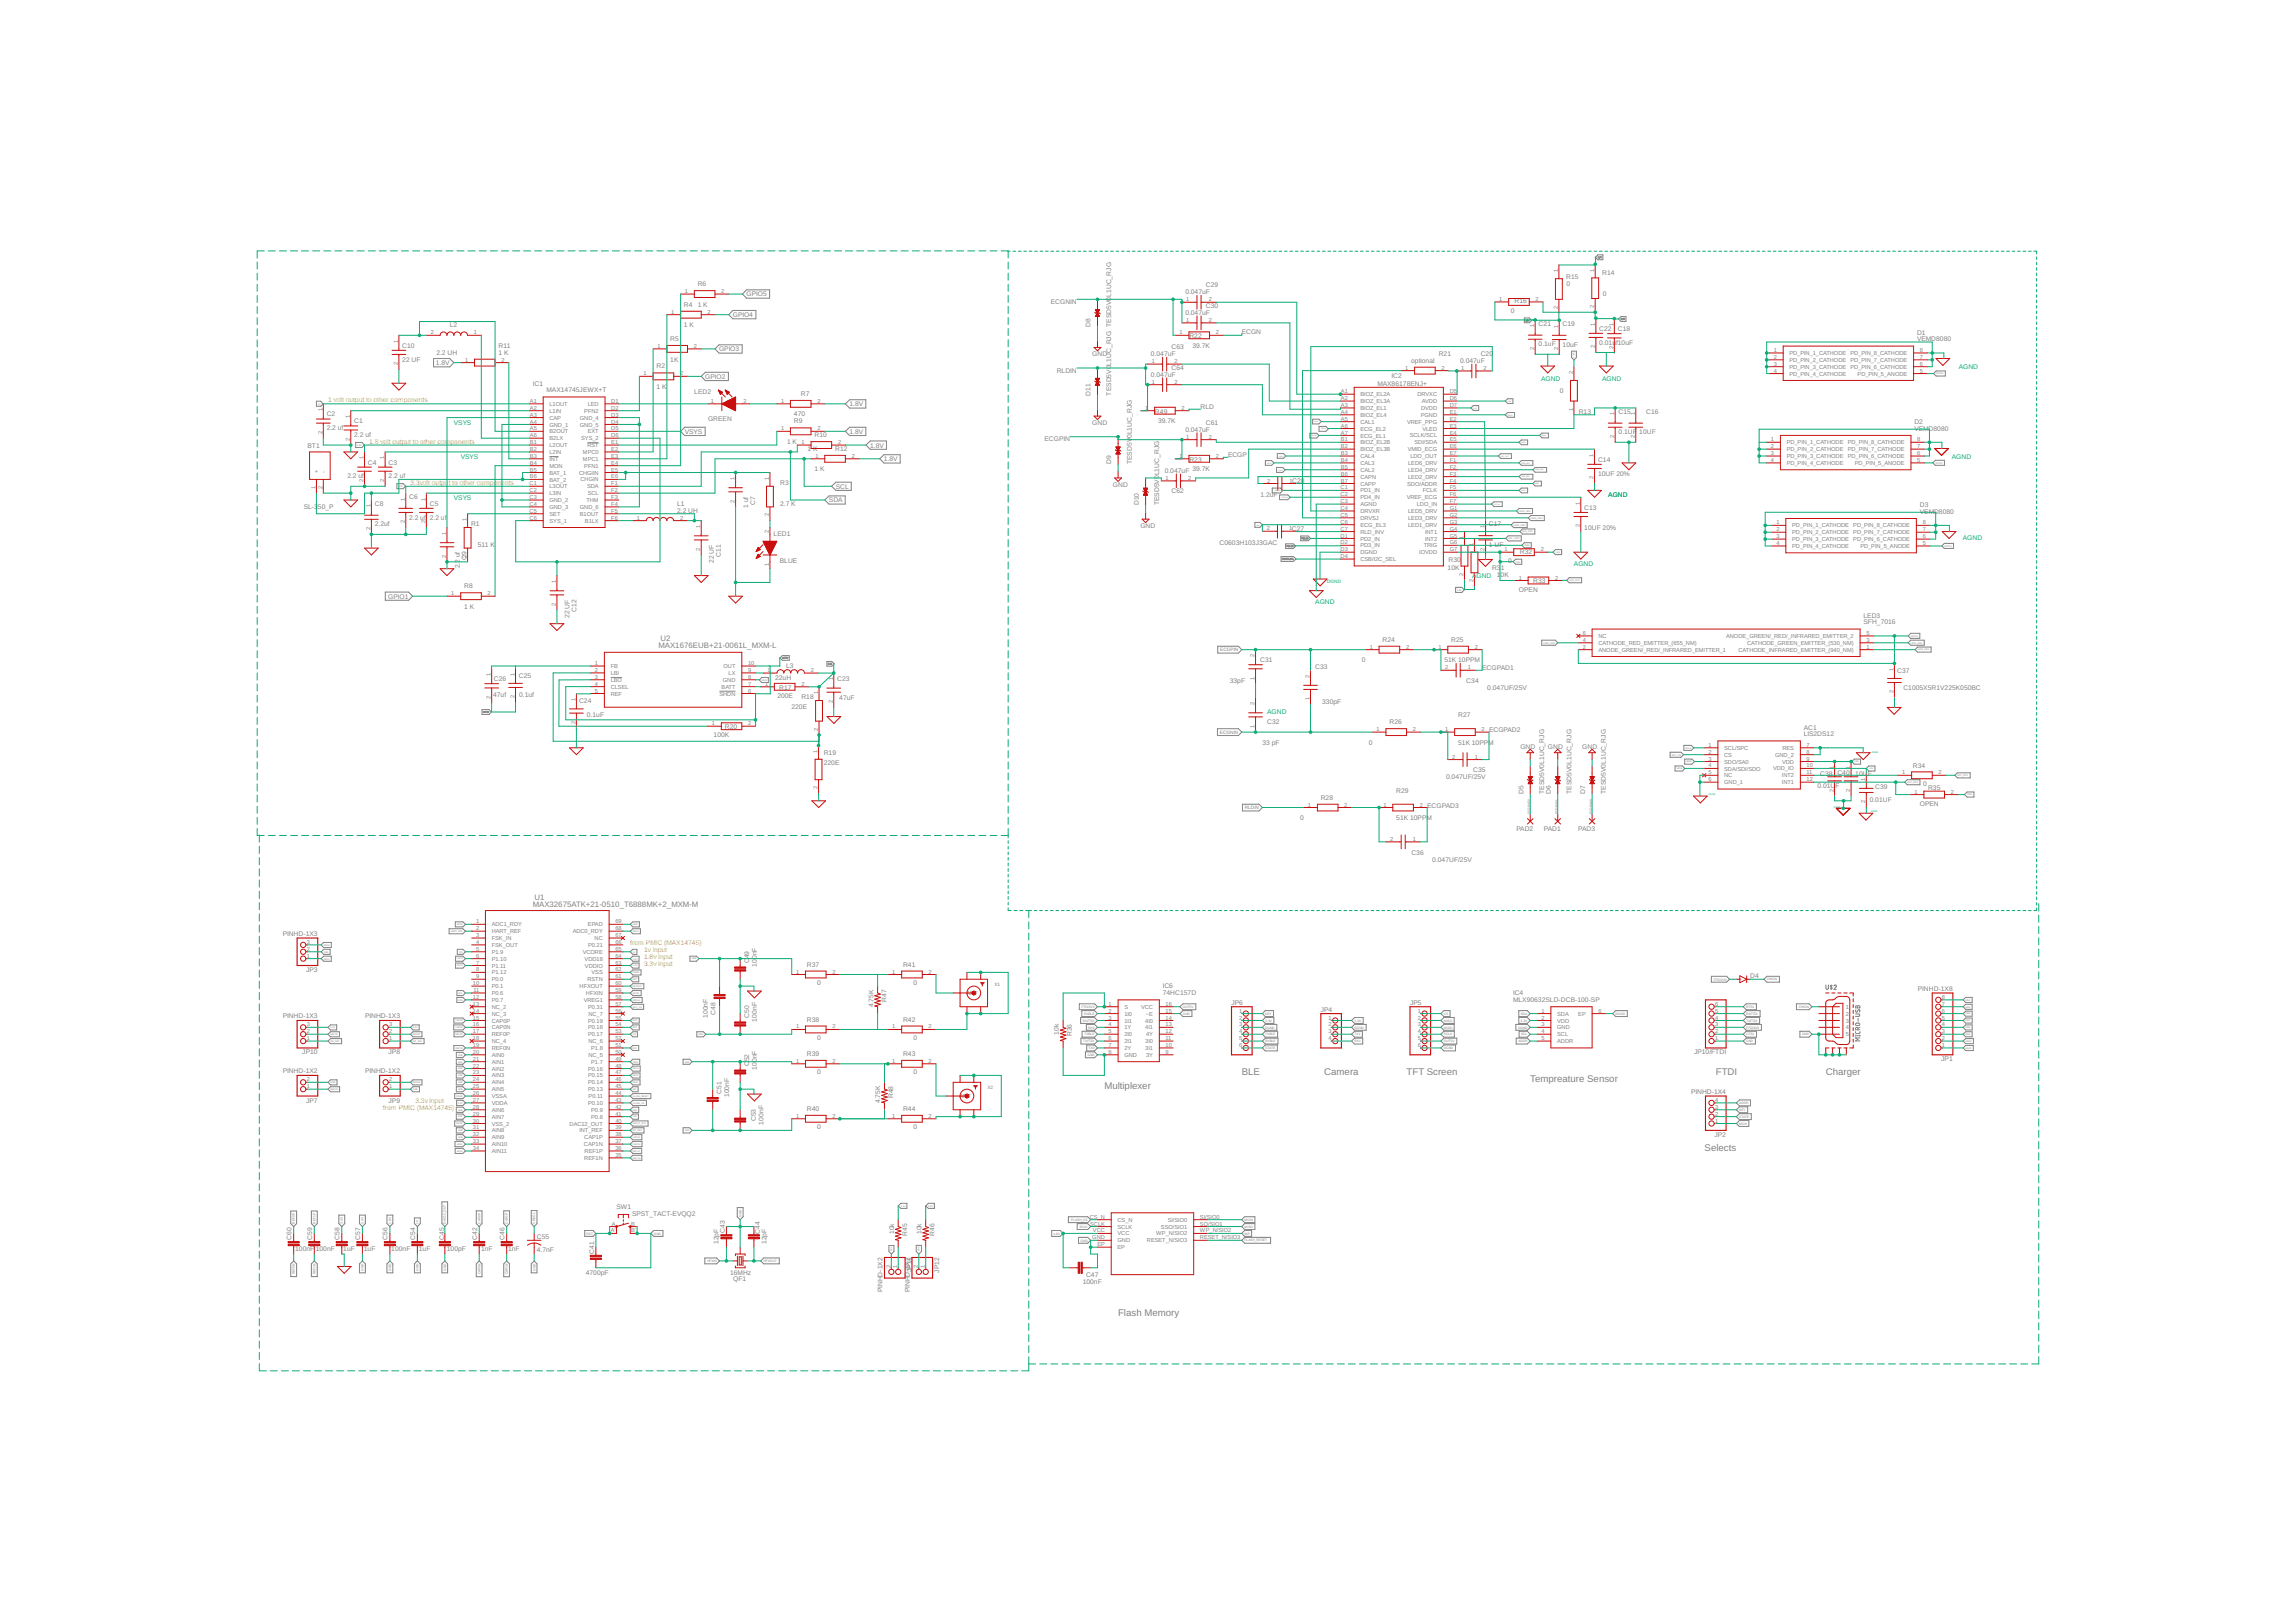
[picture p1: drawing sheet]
<svg xmlns="http://www.w3.org/2000/svg" width="297mm" height="210mm" viewBox="0 0 297 210" stroke-linecap="round" stroke-linejoin="round" font-family="sans-serif">
<defs><g id="words">
<g font-size="1.2" fill="#808080">
<text x="142.9" y="140.9">Multiplexer</text>
<text x="160.6" y="139.2">BLE</text>
<text x="171.3" y="139.2">Camera</text>
<text x="182" y="139.2">TFT Screen</text>
<text x="198" y="140.1">Tempreature Sensor</text>
<text x="222" y="139.2">FTDI</text>
<text x="236.2" y="139.2">Charger</text>
<text x="220.5" y="148.9">Selects</text>
<text x="144.6" y="170.3">Flash Memory</text>
</g>
<g font-size="1" fill="#808080">
<text x="85.2" y="83.9">MAX1676EUB+21-0061L_MXM-L</text>
<text x="85.4" y="83">U2</text>
<text x="68.9" y="117.3">MAX32675ATK+21-0510_T6888MK+2_MXM-M</text>
<text x="69.2" y="116.4">U1</text>
</g>
<g font-size=".9" fill="#808080">
<text x="207.3" y="35.6">R14</text>
<text x="88.5" y="39.7">R4</text>
<text x="90.3" y="39.7">1 K</text>
<text x="90.3" y="37">R6</text>
<text x="94.8" y="41">GPIO4</text>
<text x="96.6" y="38.4">GPIO5</text>
<text x="135.9" y="39.4">ECGNIN</text>
<text x="153.3" y="38.1">0.047uF</text>
<text x="153.3" y="40.7">0.047uF</text>
<text x="156" y="37.2">C29</text>
<text x="156" y="39.9">C30</text>
<text x="195.5" y="40.5">0</text>
<text x="195.9" y="39.2">R16</text>
<text x="202.6" y="36">R15</text>
<text x="202.7" y="37">0</text>
<text x="207.4" y="38.3">0</text>
<text x="52" y="46.8">22 UF</text>
<text x="52" y="45">C10</text>
<text x="56.4" y="47.2">1.8V</text>
<text x="56.4" y="45.9">2.2 UH</text>
<text x="58.2" y="42.3">L2</text>
<text x="64.5" y="45.9">1 K</text>
<text x="64.5" y="45">R11</text>
<text x="84.9" y="47.7">R2</text>
<text x="86.7" y="46.8">1K</text>
<text x="86.7" y="44.1">R5</text>
<text x="88.5" y="42.3">1 K</text>
<text x="93" y="45.5">GPIO3</text>
<text x="141.1" y="42.3" transform="rotate(-90 141.1 42.3)">D8</text>
<text x="141.3" y="46.1">GND</text>
<text x="148.9" y="46.1">0.047uF</text>
<text x="151.6" y="45.2">C63</text>
<text x="151.6" y="47.9">C64</text>
<text x="153.9" y="43.8">R22</text>
<text x="154.3" y="45">39.7K</text>
<text x="160.6" y="43.2">ECGN</text>
<text x="182.6" y="46.9">optional</text>
<text x="186.1" y="46">R21</text>
<text x="188.9" y="47">0.047uF</text>
<text x="191.6" y="46.1">C20</text>
<text x="199.1" y="44.8">0.1uF</text>
<text x="199.1" y="42.1">C21</text>
<text x="202.2" y="44.9">10uF</text>
<text x="202.2" y="42.2">C19</text>
<text x="206.9" y="44.6">0.01uf10uF</text>
<text x="206.9" y="42.8">C22</text>
<text x="209.3" y="42.9">C18</text>
<text x="248" y="44.2">VEMD8080</text>
<text x="248" y="43.3">D1</text>
<text x="42.3" y="53.9">C2</text>
<text x="68.9" y="49.9">IC1</text>
<text x="70.7" y="50.8">MAX14745JEWX+T</text>
<text x="84.9" y="50.3">1 K</text>
<text x="89.8" y="50.9">LED2</text>
<text x="91.2" y="49">GPIO2</text>
<text x="102.7" y="53.9">470</text>
<text x="103.6" y="51.2">R7</text>
<text x="109.9" y="52.6">1.8V</text>
<text x="136.7" y="48.2">RLDIN</text>
<text x="141.1" y="51.2" transform="rotate(-90 141.1 51.2)">D11</text>
<text x="143.8" y="51.2" transform="rotate(-90 143.8 51.2)">TESD5V0L1UC_RJG TESD5V0L1UC_RJG</text>
<text x="148.9" y="48.7">0.047uF</text>
<text x="149.4" y="53.5">R49</text>
<text x="155.3" y="53">RLD</text>
<text x="178.2" y="49.9">MAX86178ENJ+</text>
<text x="180" y="48.9">IC2</text>
<text x="201.8" y="50.9">0</text>
<text x="204.2" y="53.6">R13</text>
<text x="209.4" y="53.5">C15</text>
<text x="213" y="53.5">C16</text>
<text x="39.8" y="57.9">BT1</text>
<text x="42.3" y="55.7">2.2 uf</text>
<text x="45.8" y="56.6">2.2 uf</text>
<text x="45.8" y="54.8">C1</text>
<text x="88.6" y="56.1">VSYS</text>
<text x="91.6" y="54.5">GREEN</text>
<text x="101.8" y="57.5">1 K</text>
<text x="102.7" y="54.8">R9</text>
<text x="104.5" y="58.3">1 K</text>
<text x="105.4" y="56.6">R10</text>
<text x="108" y="58.3">R12</text>
<text x="109.9" y="56.1">1.8V</text>
<text x="112.6" y="57.9">1.8V</text>
<text x="114.4" y="59.7">1.8V</text>
<text x="135.1" y="57.1">ECGPIN</text>
<text x="141.3" y="55">GND</text>
<text x="146.4" y="56.7" transform="rotate(-90 146.4 56.7)">0L1UC_RJG</text>
<text x="149.8" y="54.8">39.7K</text>
<text x="153.3" y="55.9">0.047uF</text>
<text x="153.9" y="59.7">R23</text>
<text x="156" y="55">C61</text>
<text x="158.9" y="59.2">ECGP</text>
<text x="206.7" y="59.8">C14</text>
<text x="209.4" y="56.2">0.1UF 10UF</text>
<text x="247.7" y="55.7">VEMD8080</text>
<text x="247.7" y="54.9">D2</text>
<text x="39.3" y="65.9">SL-3</text>
<text x="41.1" y="65.9">50_P</text>
<text x="44.9" y="61.9">2.2 uf</text>
<text x="47.6" y="60.1">C4</text>
<text x="48.5" y="65.5">C8</text>
<text x="50.3" y="61.9">2.2 uf</text>
<text x="50.3" y="60.1">C3</text>
<text x="52.9" y="64.6">C6</text>
<text x="55.6" y="65.5">C5</text>
<text x="87.6" y="65.5">L1</text>
<text x="96.8" y="65.7" transform="rotate(-90 96.8 65.7)">1 uf</text>
<text x="97.7" y="65.4" transform="rotate(-90 97.7 65.4)">C7</text>
<text x="100.9" y="65.5">2.7 K</text>
<text x="100.9" y="62.8">R3</text>
<text x="105.4" y="61">1 K</text>
<text x="107.2" y="65">SDA</text>
<text x="108.1" y="63.2">SCL</text>
<text x="143.8" y="60.1" transform="rotate(-90 143.8 60.1)">D9</text>
<text x="144" y="63">GND</text>
<text x="146.4" y="60.1" transform="rotate(-90 146.4 60.1)">TESD5V</text>
<text x="147.3" y="65.4" transform="rotate(-90 147.3 65.4)">D10</text>
<text x="150" y="65.4" transform="rotate(-90 150 65.4)">TESD5V0L1UC_RJG</text>
<text x="150.7" y="61.2">0.047uF 39.7K</text>
<text x="151.6" y="63.9">C62</text>
<text x="163.1" y="64.3">1.2uF</text>
<text x="167.2" y="62.5">C28</text>
<text x="205" y="66">C13</text>
<text x="206.7" y="61.5">10UF 20%</text>
<text x="248.4" y="65.6">D3</text>
<text x="48.5" y="68.1">2.2uf</text>
<text x="52.9" y="67.2">2.2 uf 2.2 uf</text>
<text x="60.9" y="68.1">R1</text>
<text x="61.8" y="70.8">511 K</text>
<text x="87.6" y="66.3">2.2 UH</text>
<text x="100.1" y="69.3">LED1</text>
<text x="147.5" y="68.3">GND</text>
<text x="157.8" y="70.5">C0603H103J3GAC</text>
<text x="167.1" y="68.7">C27</text>
<text x="192.6" y="70.8">1 UF</text>
<text x="192.6" y="68.1">C17</text>
<text x="196.6" y="71.7">R32</text>
<text x="205" y="68.6">10UF 20%</text>
<text x="248.4" y="66.5">VEMD8080</text>
<text x="50.2" y="77.5">GPIO1</text>
<text x="59.5" y="73.6" transform="rotate(-90 59.5 73.6)">2.2 uf</text>
<text x="60" y="76.1">R8</text>
<text x="60.4" y="72.5" transform="rotate(-90 60.4 72.5)">C9</text>
<text x="92.4" y="72.9" transform="rotate(-90 92.4 72.9)">22 UF</text>
<text x="93.3" y="72" transform="rotate(-90 93.3 72)">C11</text>
<text x="100.9" y="72.9">BLUE</text>
<text x="187.3" y="73.7">10K</text>
<text x="187.4" y="72.8">R30</text>
<text x="193" y="73.8">R3</text>
<text x="193.7" y="74.7">1</text>
<text x="194.1" y="74.7">0K</text>
<text x="194.1" y="73.8">1</text>
<text x="195.1" y="72.9">0</text>
<text x="196.5" y="76.6">OPEN</text>
<text x="198.4" y="75.5">R33</text>
<text x="60" y="78.8">1 K</text>
<text x="73.7" y="80" transform="rotate(-90 73.7 80)">22 UF</text>
<text x="74.6" y="79.2" transform="rotate(-90 74.6 79.2)">C12</text>
<text x="178.9" y="83">R24</text>
<text x="187.8" y="83">R25</text>
<text x="241.1" y="80.8">SFH_7016</text>
<text x="241.1" y="79.9">LED3</text>
<text x="63.9" y="88.1">C26</text>
<text x="67.1" y="87.8">C25</text>
<text x="100.3" y="88">22uH</text>
<text x="100.8" y="89.3">R17</text>
<text x="101.7" y="86.4">L3</text>
<text x="108.3" y="88.2">C23</text>
<text x="159.1" y="88.4">33pF</text>
<text x="163" y="85.7">C31</text>
<text x="170.1" y="86.6">C33</text>
<text x="176.2" y="85.7">0</text>
<text x="186.9" y="85.7">51K 10PPM</text>
<text x="189.7" y="88.4">C34</text>
<text x="191.8" y="86.7">ECGPAD1</text>
<text x="192.4" y="89.3">0.047UF/25V</text>
<text x="245.4" y="87.1">C37</text>
<text x="246.2" y="89.3">C1005X5R1V225K050BC</text>
<text x="63.8" y="90.2">47uf</text>
<text x="67.2" y="90.2">0.1uf</text>
<text x="74.9" y="91">C24</text>
<text x="75.9" y="92.8">0.1uF</text>
<text x="92.3" y="95.4">100K</text>
<text x="93.8" y="94.3">R20</text>
<text x="100.6" y="90.3">200E</text>
<text x="102.4" y="91.7">220E</text>
<text x="103.7" y="90.4">R18</text>
<text x="108.6" y="90.6">47uF</text>
<text x="163.9" y="93.7">C32</text>
<text x="171.1" y="91.1">330pF</text>
<text x="179.8" y="93.7">R26</text>
<text x="188.6" y="92.8">R27</text>
<text x="192.6" y="94.7">ECGPAD2</text>
<text x="233.4" y="95.3">LIS2DS12</text>
<text x="233.4" y="94.4">AC1</text>
<text x="106.6" y="99">220E</text>
<text x="106.6" y="97.7">R19</text>
<text x="163.3" y="96.4">33 pF</text>
<text x="177.1" y="96.4">0</text>
<text x="187.1" y="100.8">0.047UF/25V</text>
<text x="188.6" y="96.4">51K 10PPM</text>
<text x="190.6" y="99.9">C35</text>
<text x="196.7" y="96.9">GND</text>
<text x="200.3" y="96.9">GND</text>
<text x="204.7" y="96.9">GND</text>
<text x="235.1" y="102">0.01UF</text>
<text x="235.5" y="100.4">C38</text>
<text x="237.7" y="100.3">C40</text>
<text x="240" y="100.4">10UF</text>
<text x="247.5" y="99.4">R34</text>
<text x="248.8" y="101.7">0</text>
<text x="168.2" y="106.1">0</text>
<text x="170.9" y="103.5">R28</text>
<text x="180.6" y="106.1">51K 10PPM</text>
<text x="180.6" y="102.6">R29</text>
<text x="184.6" y="104.5">ECGPAD3</text>
<text x="196.2" y="107.6">PAD2</text>
<text x="197.1" y="102.7" transform="rotate(-90 197.1 102.7)">D5</text>
<text x="199.7" y="107.6">PAD1</text>
<text x="199.8" y="102.7" transform="rotate(-90 199.8 102.7)">TESD5V0L1UC_RJG</text>
<text x="200.6" y="102.7" transform="rotate(-90 200.6 102.7)">D6</text>
<text x="203.3" y="102.7" transform="rotate(-90 203.3 102.7)">TESD5V0L1UC_RJG</text>
<text x="204.2" y="107.6">PAD3</text>
<text x="205.1" y="102.7" transform="rotate(-90 205.1 102.7)">D7</text>
<text x="207.8" y="102.7" transform="rotate(-90 207.8 102.7)">TESD5V0L1UC_RJG</text>
<text x="241.9" y="103.8">0.01UF</text>
<text x="242.6" y="102.1">C39</text>
<text x="248.4" y="104.4">OPEN</text>
<text x="249.4" y="102.2">R35</text>
<text x="182.6" y="110.6">C36</text>
<text x="185.3" y="111.5">0.047UF/25V</text>
<text x="36.6" y="121.1">PINHD-1X3</text>
<text x="39.6" y="125.8">JP3</text>
<text x="96.9" y="124.6" transform="rotate(-90 96.9 124.6)">C</text>
<text x="96.9" y="124" transform="rotate(-90 96.9 124)">49</text>
<text x="97.9" y="125.1" transform="rotate(-90 97.9 125.1)">100nF</text>
<text x="104.4" y="125.2">R37</text>
<text x="116.8" y="125.2">R41</text>
<text x="36.6" y="131.8">PINHD-1X3</text>
<text x="47.2" y="131.8">PINHD-1X3</text>
<text x="91.6" y="131.7" transform="rotate(-90 91.6 131.7)">100nF</text>
<text x="92.6" y="131.3" transform="rotate(-90 92.6 131.3)">C48</text>
<text x="96.9" y="131.8" transform="rotate(-90 96.9 131.8)">C50</text>
<text x="105.7" y="127.5">0</text>
<text x="113" y="130.3" transform="rotate(-90 113 130.3)">4.75K</text>
<text x="114.7" y="129.7" transform="rotate(-90 114.7 129.7)">R47</text>
<text x="118.2" y="127.5">0</text>
<text x="150.4" y="128.8">74HC157D</text>
<text x="150.4" y="127.9">IC6</text>
<text x="159.3" y="130.1">JP6</text>
<text x="170.9" y="131">JP4</text>
<text x="182.4" y="130.1">JP5</text>
<text x="195.8" y="129.7">MLX90632SLD-DCB-100-SP</text>
<text x="195.8" y="128.8">IC4</text>
<text x="226.4" y="126.6">D4</text>
<text x="248.1" y="128.2">PINHD-1X8</text>
<text x="39.1" y="136.5">JP10</text>
<text x="50.3" y="136.5">JP8</text>
<text x="96.9" y="138" transform="rotate(-90 96.9 138)">C</text>
<text x="96.9" y="137.3" transform="rotate(-90 96.9 137.3)">52</text>
<text x="97.9" y="132.2" transform="rotate(-90 97.9 132.2)">100nF</text>
<text x="104.4" y="132.3">R38</text>
<text x="104.4" y="136.7">R39</text>
<text x="105.7" y="134.6">0</text>
<text x="116.8" y="132.3">R42</text>
<text x="116.8" y="136.7">R43</text>
<text x="118.2" y="134.6">0</text>
<text x="137" y="133.9" transform="rotate(-90 137 133.9)">10k</text>
<text x="138.7" y="134.1" transform="rotate(-90 138.7 134.1)">R36</text>
<text x="219.2" y="136.5">JP10/FTDI</text>
<text x="251.1" y="137.3">JP1</text>
<text x="36.6" y="138.9">PINHD-1X2</text>
<text x="39.6" y="142.7">JP7</text>
<text x="47.2" y="138.9">PINHD-1X2</text>
<text x="50.3" y="142.7">JP9</text>
<text x="93.4" y="141.5" transform="rotate(-90 93.4 141.5)">C51</text>
<text x="94.3" y="142" transform="rotate(-90 94.3 142)">100nF</text>
<text x="97.9" y="138.4" transform="rotate(-90 97.9 138.4)">100nF</text>
<text x="104.4" y="143.8">R40</text>
<text x="105.7" y="139">0</text>
<text x="113.9" y="142.8" transform="rotate(-90 113.9 142.8)">4.75K</text>
<text x="115.6" y="142.1" transform="rotate(-90 115.6 142.1)">R48</text>
<text x="116.8" y="143.8">R44</text>
<text x="118.2" y="139">0</text>
<text x="218.8" y="141.6">PINHD-1X4</text>
<text x="97.8" y="145.1" transform="rotate(-90 97.8 145.1)">C53</text>
<text x="98.8" y="145.5" transform="rotate(-90 98.8 145.5)">100nF</text>
<text x="105.7" y="146.1">0</text>
<text x="118.2" y="146.1">0</text>
<text x="221.8" y="147.1">JP2</text>
<text x="37.7" y="160.5" transform="rotate(-90 37.7 160.5)">C60</text>
<text x="38.2" y="161.9">100nF 100nF</text>
<text x="40.4" y="160.5" transform="rotate(-90 40.4 160.5)">C59</text>
<text x="43.9" y="160.5" transform="rotate(-90 43.9 160.5)">C58</text>
<text x="44.4" y="161.9">1uF</text>
<text x="46.6" y="160.5" transform="rotate(-90 46.6 160.5)">C57</text>
<text x="47.1" y="161.9">1uF</text>
<text x="50.1" y="160.5" transform="rotate(-90 50.1 160.5)">C56</text>
<text x="50.6" y="161.9">100nF</text>
<text x="53.7" y="160.5" transform="rotate(-90 53.7 160.5)">C54</text>
<text x="54.2" y="161.9">1uF</text>
<text x="57.5" y="160.5" transform="rotate(-90 57.5 160.5)">C45</text>
<text x="57.8" y="161.9">100pF</text>
<text x="61.7" y="160.5" transform="rotate(-90 61.7 160.5)">C42</text>
<text x="62.2" y="161.9">1nF</text>
<text x="65.3" y="160.5" transform="rotate(-90 65.3 160.5)">C46</text>
<text x="65.7" y="161.9">1nF</text>
<text x="69.5" y="162">4.7nF</text>
<text x="69.5" y="160.3">C55</text>
<text x="79.8" y="156.5">SW1</text>
<text x="81.8" y="157.4">SPST_TACT-EVQQ2</text>
<text x="92.9" y="161" transform="rotate(-90 92.9 161)">12pF</text>
<text x="93.8" y="159.5" transform="rotate(-90 93.8 159.5)">C43</text>
<text x="98.3" y="159.7" transform="rotate(-90 98.3 159.7)">C44</text>
<text x="99.2" y="161" transform="rotate(-90 99.2 161)">12pF</text>
<text x="115.7" y="159.7" transform="rotate(-90 115.7 159.7)">10k</text>
<text x="117.3" y="159.9" transform="rotate(-90 117.3 159.9)">R45</text>
<text x="119.2" y="159.7" transform="rotate(-90 119.2 159.7)">10k</text>
<text x="120.9" y="159.9" transform="rotate(-90 120.9 159.9)">R46</text>
<text x="75.8" y="164.9">4700pF</text>
<text x="76.9" y="162.2" transform="rotate(-90 76.9 162.2)">C41</text>
<text x="94.5" y="165">16MHz</text>
<text x="94.9" y="165.8">QF1</text>
<text x="114.2" y="167.3" transform="rotate(-90 114.2 167.3)">PINHD-1X2</text>
<text x="117.7" y="167.3" transform="rotate(-90 117.7 167.3)">PINHD-1X2</text>
<text x="117.9" y="164.7" transform="rotate(-90 117.9 164.7)">JP11</text>
<text x="121.5" y="164.7" transform="rotate(-90 121.5 164.7)">JP12</text>
<text x="140.1" y="166.2">100nF</text>
<text x="140.5" y="165.2">C47</text>
</g>
<g font-size=".9" fill="#0dab76">
<text x="253.4" y="47.7">AGND</text>
<text x="199.4" y="49.3">AGND</text>
<text x="207.3" y="49.3">AGND</text>
<text x="58.7" y="54.9">VSYS</text>
<text x="59.6" y="59.4">VSYS</text>
<text x="252.5" y="59.4">AGND</text>
<text x="58.7" y="64.7">VSYS</text>
<text x="208.1" y="64.4">AGND</text>
<text x="253.9" y="69.9">AGND</text>
<text x="190.4" y="74.7">AGND</text>
<text x="203.6" y="73.2">AGND</text>
<text x="170.2" y="78.1">AGND</text>
<text x="163.9" y="92.4">AGND</text>
</g>
<g font-size=".9" fill="#c8c832">
<text x="42.4" y="52.1">1 volt output to other components</text>
<text x="47.8" y="57.4">1.8 volt output to other components</text>
<text x="53.1" y="62.7">3.3volt outpu</text>
<text x="58.1" y="62.7">t to other components</text>
<text x="81.5" y="122.3">from PMIC (MAX14745)</text>
<text x="83.3" y="125">3.3v input</text>
<text x="83.3" y="123.2">1v input</text>
<text x="83.3" y="124.1">1.8v input</text>
<text x="49.5" y="143.6">from PMIC (MAX14745)</text>
<text x="53.7" y="142.7">3.3v input</text>
</g>
<g font-size=".7" fill="#808080">
<text x="201.5" y="35.3" transform="rotate(-90 201.5 35.3)">1</text>
<text x="206.3" y="35.2" transform="rotate(-90 206.3 35.2)">1</text>
<text x="86.8" y="40.6">1</text>
<text x="88.6" y="37.9">1</text>
<text x="91.5" y="40.6">2</text>
<text x="93.3" y="37.9">2</text>
<text x="153.5" y="39">1</text>
<text x="153.5" y="41.7">1</text>
<text x="156.4" y="39">2</text>
<text x="156.4" y="41.7">2</text>
<text x="194" y="38.9">1</text>
<text x="198.7" y="38.9">2</text>
<text x="201.5" y="40" transform="rotate(-90 201.5 40)">2</text>
<text x="206.3" y="39.9" transform="rotate(-90 206.3 39.9)">2</text>
<text x="51.5" y="47.3" transform="rotate(-90 51.5 47.3)">2</text>
<text x="51.5" y="44.3" transform="rotate(-90 51.5 44.3)">1</text>
<text x="55.7" y="43.3">2</text>
<text x="60.2" y="46.8">1</text>
<text x="61.3" y="43.3">1</text>
<text x="64.9" y="46.8">2</text>
<text x="85" y="45">1</text>
<text x="89.8" y="45">2</text>
<text x="149" y="47">1</text>
<text x="151.9" y="47">2</text>
<text x="152.6" y="43.3">1</text>
<text x="157.3" y="43.3">2</text>
<text x="181.8" y="47.8">1</text>
<text x="186.5" y="47.8">2</text>
<text x="189" y="47.9">1</text>
<text x="191.9" y="47.9">2</text>
<text x="198.5" y="45.3" transform="rotate(-90 198.5 45.3)">2</text>
<text x="198.5" y="42.4" transform="rotate(-90 198.5 42.4)">1</text>
<text x="201.6" y="45.3" transform="rotate(-90 201.6 45.3)">2</text>
<text x="201.6" y="42.4" transform="rotate(-90 201.6 42.4)">1</text>
<text x="206.3" y="45.1" transform="rotate(-90 206.3 45.1)">2</text>
<text x="206.3" y="42.1" transform="rotate(-90 206.3 42.1)">1</text>
<text x="208.7" y="45.1" transform="rotate(-90 208.7 45.1)">2</text>
<text x="208.7" y="42.2" transform="rotate(-90 208.7 42.2)">1</text>
<text x="229.5" y="45.5">1</text>
<text x="229.5" y="46.4">2</text>
<text x="229.5" y="47.3">3</text>
<text x="231.5" y="45.9">PD_PIN_1_CATHODE</text>
<text x="231.5" y="46.8">PD_PIN_2_CATHODE</text>
<text x="231.5" y="47.7">PD_PIN_3_CATHODE</text>
<text x="239.4" y="47.7">PD_PIN_6_CATHODE</text>
<text x="239.4" y="46.8">PD_PIN_7_CATHODE</text>
<text x="239.4" y="45.9">PD_PIN_8_CATHODE</text>
<text x="248.4" y="47.3">6</text>
<text x="248.4" y="46.4">7</text>
<text x="248.4" y="45.5">8</text>
<text x="41.7" y="53.2" transform="rotate(-90 41.7 53.2)">1</text>
<text x="68.6" y="52.1">A1</text>
<text x="68.6" y="53">A2</text>
<text x="68.6" y="53.9">A3</text>
<text x="71.1" y="52.5">L1OUT</text>
<text x="71.1" y="53.4">L1IN</text>
<text x="75.6" y="53.4">PFN2</text>
<text x="76" y="52.5">LED</text>
<text x="79.1" y="52.1">D1</text>
<text x="79.1" y="53">D2</text>
<text x="79.1" y="53.9">D3</text>
<text x="83.3" y="48.6">1</text>
<text x="88" y="48.6">2</text>
<text x="92" y="52.1">1</text>
<text x="96.2" y="52.1">2</text>
<text x="101" y="52.1">1</text>
<text x="105.8" y="52.1">2</text>
<text x="148.2" y="53">1</text>
<text x="149" y="49.7">1</text>
<text x="151.9" y="49.7">2</text>
<text x="152.9" y="53">2</text>
<text x="173.5" y="50.9">A1</text>
<text x="173.5" y="51.8">A2</text>
<text x="173.5" y="52.7">A3</text>
<text x="173.5" y="53.6">A4</text>
<text x="176" y="51.3">BIOZ_EL2A</text>
<text x="176" y="52.2">BIOZ_EL3A</text>
<text x="176" y="53.1">BIOZ_EL1</text>
<text x="176" y="54">BIOZ_EL4</text>
<text x="183.4" y="51.3">DRVXC</text>
<text x="183.8" y="54">PGND</text>
<text x="183.8" y="53.1">DVDD</text>
<text x="184" y="52.2">AVDD</text>
<text x="187.6" y="50.9">D5</text>
<text x="187.6" y="51.8">D6</text>
<text x="187.6" y="52.7">D7</text>
<text x="187.6" y="53.6">E1</text>
<text x="203.5" y="53.1" transform="rotate(-90 203.5 53.1)">1</text>
<text x="203.5" y="48.4" transform="rotate(-90 203.5 48.4)">2</text>
<text x="208.8" y="53.8" transform="rotate(-90 208.8 53.8)">1</text>
<text x="211.5" y="53.8" transform="rotate(-90 211.5 53.8)">1</text>
<text x="229.5" y="48.2">4</text>
<text x="231.5" y="48.6">PD_PIN_4_CATHODE</text>
<text x="240.3" y="48.6">PD_PIN_5_ANODE</text>
<text x="248.4" y="48.2">5</text>
<text x="41.7" y="56.2" transform="rotate(-90 41.7 56.2)">2</text>
<text x="45.3" y="57" transform="rotate(-90 45.3 57)">2</text>
<text x="45.3" y="54.1" transform="rotate(-90 45.3 54.1)">1</text>
<text x="47" y="59.5" transform="rotate(-90 47 59.5)">1</text>
<text x="49.7" y="59.5" transform="rotate(-90 49.7 59.5)">1</text>
<text x="68.6" y="54.8">A4</text>
<text x="68.6" y="55.7">A5</text>
<text x="68.6" y="56.6">A6</text>
<text x="68.6" y="57.5">B1</text>
<text x="68.6" y="58.4">B2</text>
<text x="68.6" y="59.3">B3</text>
<text x="71.1" y="54.3">CAP</text>
<text x="71.1" y="55.2">GND_1</text>
<text x="71.1" y="56.1">B2OUT</text>
<text x="71.1" y="57">B2LX</text>
<text x="71.1" y="57.9">L2OUT</text>
<text x="71.1" y="58.8">L2IN</text>
<text x="71.1" y="59.6">INT</text>
<text x="75" y="54.3">GND_4</text>
<text x="75" y="55.2">GND_5</text>
<text x="75.2" y="57">SYS_2</text>
<text x="75.4" y="58.8">MPC0</text>
<text x="75.4" y="59.6">MPC1</text>
<text x="76" y="57.9">RST</text>
<text x="76" y="56.1">EXT</text>
<text x="79.1" y="54.8">D4</text>
<text x="79.1" y="55.7">D5</text>
<text x="79.1" y="56.6">D6</text>
<text x="79.1" y="57.5">E1</text>
<text x="79.1" y="58.4">E2</text>
<text x="79.1" y="59.3">E3</text>
<text x="101" y="55.7">1</text>
<text x="103.7" y="57.5">1</text>
<text x="105.5" y="59.3">1</text>
<text x="105.8" y="55.7">2</text>
<text x="108.4" y="57.5">2</text>
<text x="110.2" y="59.3">2</text>
<text x="152.6" y="59.3">1</text>
<text x="153.5" y="56.8">1</text>
<text x="156.4" y="56.8">2</text>
<text x="157.3" y="59.3">2</text>
<text x="173.5" y="54.5">A5</text>
<text x="173.5" y="55.3">A6</text>
<text x="173.5" y="56.2">A7</text>
<text x="173.5" y="57.1">B1</text>
<text x="173.5" y="58">B2</text>
<text x="173.5" y="58.9">B3</text>
<text x="173.5" y="59.8">B4</text>
<text x="176" y="54.8">CAL1</text>
<text x="176" y="55.7">ECG_EL2</text>
<text x="176" y="56.6">ECG_EL1</text>
<text x="176" y="57.5">BIOZ_EL2B</text>
<text x="176" y="58.4">BIOZ_EL3B</text>
<text x="176" y="59.3">CAL4</text>
<text x="182" y="54.8">VREF_PPG</text>
<text x="182.1" y="58.4">VMID_ECG</text>
<text x="182.4" y="56.6">SCLK/SCL</text>
<text x="182.5" y="59.3">LDO_OUT</text>
<text x="183" y="57.5">SDI/SDA</text>
<text x="184" y="55.7">VLED</text>
<text x="187.6" y="54.5">E2</text>
<text x="187.6" y="55.3">E3</text>
<text x="187.6" y="56.2">E4</text>
<text x="187.6" y="57.1">E5</text>
<text x="187.6" y="58">E6</text>
<text x="187.6" y="58.9">E7</text>
<text x="187.6" y="59.8">F1</text>
<text x="206.2" y="59.1" transform="rotate(-90 206.2 59.1)">1</text>
<text x="208.8" y="56.7" transform="rotate(-90 208.8 56.7)">2</text>
<text x="211.5" y="56.7" transform="rotate(-90 211.5 56.7)">2</text>
<text x="229.1" y="57.1">1</text>
<text x="229.1" y="58">2</text>
<text x="229.1" y="58.9">3</text>
<text x="229.1" y="59.8">4</text>
<text x="231.1" y="57.5">PD_PIN_1_CATHODE</text>
<text x="231.1" y="58.4">PD_PIN_2_CATHODE</text>
<text x="231.1" y="59.3">PD_PIN_3_CATHODE</text>
<text x="239.1" y="59.3">PD_PIN_6_CATHODE</text>
<text x="239.1" y="58.4">PD_PIN_7_CATHODE</text>
<text x="239.1" y="57.5">PD_PIN_8_CATHODE</text>
<text x="248" y="59.8">5</text>
<text x="248" y="58.9">6</text>
<text x="248" y="58">7</text>
<text x="248" y="57.1">8</text>
<text x="40.8" y="63.3" transform="rotate(-90 40.8 63.3)">1</text>
<text x="41.2" y="61.2" transform="rotate(-90 41.2 61.2)">+</text>
<text x="41.7" y="63.3" transform="rotate(-90 41.7 63.3)">2</text>
<text x="47" y="62.4" transform="rotate(-90 47 62.4)">2</text>
<text x="47.9" y="65.7" transform="rotate(-90 47.9 65.7)">1</text>
<text x="49.7" y="62.4" transform="rotate(-90 49.7 62.4)">2</text>
<text x="52.4" y="64.8" transform="rotate(-90 52.4 64.8)">1</text>
<text x="55" y="64.8" transform="rotate(-90 55 64.8)">1</text>
<text x="68.5" y="62.8">C1</text>
<text x="68.5" y="63.7">C2</text>
<text x="68.5" y="64.6">C3</text>
<text x="68.5" y="65.5">C4</text>
<text x="68.6" y="60.1">B4</text>
<text x="68.6" y="61">B5</text>
<text x="68.6" y="61.9">B6</text>
<text x="71.1" y="60.5">MON</text>
<text x="71.1" y="61.4">BAT_1</text>
<text x="71.1" y="62.3">BAT_2</text>
<text x="71.1" y="63.2">L3OUT</text>
<text x="71.1" y="64.1">L3IN</text>
<text x="71.1" y="65">GND_2</text>
<text x="71.1" y="65.9">GND_3</text>
<text x="74.9" y="61.4">CHGIIN</text>
<text x="75" y="65.9">GND_6</text>
<text x="75.1" y="62.3">CHGIN</text>
<text x="75.6" y="60.5">PFN1</text>
<text x="75.9" y="65">THM</text>
<text x="75.9" y="63.2">SDA</text>
<text x="76" y="64.1">SCL</text>
<text x="79.1" y="60.1">E4</text>
<text x="79.1" y="61">E5</text>
<text x="79.1" y="61.9">E6</text>
<text x="79.1" y="62.8">F1</text>
<text x="79.1" y="63.7">F2</text>
<text x="79.1" y="64.6">F3</text>
<text x="79.1" y="65.5">F4</text>
<text x="95" y="65" transform="rotate(-90 95 65)">2</text>
<text x="95" y="62.1" transform="rotate(-90 95 62.1)">1</text>
<text x="99.5" y="62.1" transform="rotate(-90 99.5 62.1)">1</text>
<text x="150.8" y="62.1">1</text>
<text x="153.7" y="62.1">2</text>
<text x="163.9" y="62.5">2</text>
<text x="166.8" y="62.5">1</text>
<text x="173.4" y="63.3">C1</text>
<text x="173.4" y="64.2">C2</text>
<text x="173.4" y="65.1">C3</text>
<text x="173.5" y="60.7">B5</text>
<text x="173.5" y="61.6">B6</text>
<text x="173.5" y="62.5">B7</text>
<text x="176" y="60.2">CAL3</text>
<text x="176" y="61.1">CAL2</text>
<text x="176" y="62">CAPN</text>
<text x="176" y="62.8">CAPP</text>
<text x="176" y="63.7">PD1_IN</text>
<text x="176" y="64.6">PD4_IN</text>
<text x="176" y="65.5">AGND</text>
<text x="182" y="64.6">VREF_ECG</text>
<text x="182.1" y="62.8">SDO/ADDR</text>
<text x="182.2" y="60.2">LED6_DRV</text>
<text x="182.2" y="61.1">LED4_DRV</text>
<text x="182.2" y="61.9">LED2_DRV</text>
<text x="183.3" y="65.5">LDO_IN</text>
<text x="184.1" y="63.7">FCLK</text>
<text x="187.6" y="60.7">F2</text>
<text x="187.6" y="61.6">F3</text>
<text x="187.6" y="62.5">F4</text>
<text x="187.6" y="63.3">F5</text>
<text x="187.6" y="64.2">F6</text>
<text x="187.6" y="65.1">F7</text>
<text x="204.4" y="65.3" transform="rotate(-90 204.4 65.3)">1</text>
<text x="206.2" y="62" transform="rotate(-90 206.2 62)">2</text>
<text x="231.1" y="60.2">PD_PIN_4_CATHODE</text>
<text x="240" y="60.2">PD_PIN_5_ANODE</text>
<text x="47.9" y="68.6" transform="rotate(-90 47.9 68.6)">2</text>
<text x="52.4" y="67.7" transform="rotate(-90 52.4 67.7)">2</text>
<text x="55" y="67.7" transform="rotate(-90 55 67.7)">2</text>
<text x="57.7" y="69.2" transform="rotate(-90 57.7 69.2)">1</text>
<text x="60.4" y="67.4" transform="rotate(-90 60.4 67.4)">1</text>
<text x="68.5" y="66.4">C5</text>
<text x="68.5" y="67.3">C6</text>
<text x="71.1" y="66.8">SET</text>
<text x="71.1" y="67.6">SYS_1</text>
<text x="75" y="66.8">B1OUT</text>
<text x="75.7" y="67.6">B1LX</text>
<text x="79.1" y="66.4">F5</text>
<text x="79.1" y="67.3">F6</text>
<text x="82.4" y="67.3">1</text>
<text x="88" y="67.3">2</text>
<text x="90.6" y="71.3" transform="rotate(-90 90.6 71.3)">2</text>
<text x="90.6" y="68.3" transform="rotate(-90 90.6 68.3)">1</text>
<text x="99.5" y="69" transform="rotate(-90 99.5 69)">2</text>
<text x="99.5" y="66.8" transform="rotate(-90 99.5 66.8)">2</text>
<text x="163.9" y="68.6">2</text>
<text x="166.8" y="68.6">1</text>
<text x="173.4" y="66">C4</text>
<text x="173.4" y="66.9">C5</text>
<text x="173.4" y="67.8">C6</text>
<text x="173.4" y="68.7">C7</text>
<text x="173.4" y="69.6">D1</text>
<text x="173.4" y="70.4">D2</text>
<text x="173.4" y="71.3">D3</text>
<text x="176" y="66.4">DRVXR</text>
<text x="176" y="67.3">DRVSJ</text>
<text x="176" y="68.2">ECG_EL3</text>
<text x="176" y="69.1">RLD_INV</text>
<text x="176" y="70">PD2_IN</text>
<text x="176" y="70.8">PD3_IN</text>
<text x="176" y="71.7">DGND</text>
<text x="182.2" y="66.4">LED5_DRV</text>
<text x="182.2" y="67.3">LED3_DRV</text>
<text x="182.2" y="68.2">LED1_DRV</text>
<text x="183.6" y="71.7">IOVDD</text>
<text x="184.2" y="70.8">TRIG</text>
<text x="184.4" y="69.1">INT1</text>
<text x="184.4" y="69.9">INT2</text>
<text x="187.6" y="66">G1</text>
<text x="187.6" y="66.9">G2</text>
<text x="187.6" y="67.8">G3</text>
<text x="187.6" y="68.7">G4</text>
<text x="187.6" y="69.6">G5</text>
<text x="187.6" y="70.4">G6</text>
<text x="187.6" y="71.3">G7</text>
<text x="189.3" y="69.8" transform="rotate(-90 189.3 69.8)">1</text>
<text x="190.6" y="70.6" transform="rotate(-90 190.6 70.6)">1</text>
<text x="192.1" y="71.3" transform="rotate(-90 192.1 71.3)">2</text>
<text x="192.1" y="68.3" transform="rotate(-90 192.1 68.3)">1</text>
<text x="194.6" y="71.3">1</text>
<text x="199.3" y="71.3">2</text>
<text x="204.4" y="68.2" transform="rotate(-90 204.4 68.2)">2</text>
<text x="229.8" y="67.9">1</text>
<text x="229.8" y="68.7">2</text>
<text x="229.8" y="69.6">3</text>
<text x="229.8" y="70.5">4</text>
<text x="231.9" y="68.2">PD_PIN_1_CATHODE</text>
<text x="231.9" y="69.1">PD_PIN_2_CATHODE</text>
<text x="231.9" y="70">PD_PIN_3_CATHODE</text>
<text x="231.9" y="70.9">PD_PIN_4_CATHODE</text>
<text x="239.8" y="70">PD_PIN_6_CATHODE</text>
<text x="239.8" y="69.1">PD_PIN_7_CATHODE</text>
<text x="239.8" y="68.2">PD_PIN_8_CATHODE</text>
<text x="240.7" y="70.9">PD_PIN_5_ANODE</text>
<text x="248.7" y="70.5">5</text>
<text x="248.7" y="69.6">6</text>
<text x="248.7" y="68.7">7</text>
<text x="248.7" y="67.9">8</text>
<text x="57.7" y="72.2" transform="rotate(-90 57.7 72.2)">2</text>
<text x="58.4" y="77">1</text>
<text x="60.4" y="72.2" transform="rotate(-90 60.4 72.2)">2</text>
<text x="63.1" y="77">2</text>
<text x="71.9" y="75.4" transform="rotate(-90 71.9 75.4)">1</text>
<text x="99.5" y="73.2" transform="rotate(-90 99.5 73.2)">1</text>
<text x="173.4" y="72.2">D4</text>
<text x="176" y="72.6">CSB/I2C_SEL</text>
<text x="189.3" y="74.5" transform="rotate(-90 189.3 74.5)">2</text>
<text x="190.6" y="75.3" transform="rotate(-90 190.6 75.3)">2</text>
<text x="196.5" y="75">1</text>
<text x="201.2" y="75">2</text>
<text x="71.9" y="78.4" transform="rotate(-90 71.9 78.4)">2</text>
<text x="177.2" y="83.9">1</text>
<text x="181.9" y="83.9">2</text>
<text x="186.1" y="83.9">1</text>
<text x="190.8" y="83.9">2</text>
<text x="204.8" y="83.9">2</text>
<text x="204.8" y="83.1">4</text>
<text x="204.8" y="82.2">6</text>
<text x="206.8" y="83.4">CATHODE_RED_EMITTER_(655_NM)</text>
<text x="206.8" y="82.6">NC</text>
<text x="223.3" y="82.6">ANODE_GREEN/_RED/_INFRARED_EMITTER_2</text>
<text x="226" y="83.4">CATHODE_GREEN_EMITTER_(530_NM)</text>
<text x="241.5" y="83.9">1</text>
<text x="241.5" y="83.1">3</text>
<text x="241.5" y="82.2">5</text>
<text x="63.5" y="87.5" transform="rotate(-90 63.5 87.5)">1</text>
<text x="66.6" y="87.4" transform="rotate(-90 66.6 87.4)">1</text>
<text x="77" y="86.1">1</text>
<text x="77" y="87">2</text>
<text x="77" y="87.8">3</text>
<text x="77" y="88.7">4</text>
<text x="77" y="89.6">5</text>
<text x="79" y="86.5">FB</text>
<text x="79" y="87.4">LBI</text>
<text x="79" y="88.2">LBO</text>
<text x="79" y="89.1">CLSEL</text>
<text x="93.4" y="89.1">BATT</text>
<text x="93.5" y="88.2">GND</text>
<text x="93.6" y="86.5">OUT</text>
<text x="94.3" y="87.3">LX</text>
<text x="96.8" y="89.6">6</text>
<text x="96.8" y="88.7">7</text>
<text x="96.8" y="87.8">8</text>
<text x="96.8" y="87">9</text>
<text x="96.8" y="86.1">10</text>
<text x="99" y="88.8">1</text>
<text x="99.3" y="87">1</text>
<text x="103.7" y="88.8">2</text>
<text x="104.9" y="87">2</text>
<text x="105.8" y="89.8" transform="rotate(-90 105.8 89.8)">1</text>
<text x="107.7" y="88.1" transform="rotate(-90 107.7 88.1)">1</text>
<text x="162.3" y="88" transform="rotate(-90 162.3 88)">1</text>
<text x="162.3" y="85" transform="rotate(-90 162.3 85)">2</text>
<text x="169.4" y="87.7" transform="rotate(-90 169.4 87.7)">2</text>
<text x="187" y="86.6">2</text>
<text x="189.9" y="86.6">1</text>
<text x="206.8" y="84.3">ANODE_GREEN/_RED/_INFRARED_EMITTER_1</text>
<text x="224.9" y="84.3">CATHODE_INFRARED_EMITTER_(940_NM)</text>
<text x="245" y="89.7" transform="rotate(-90 245 89.7)">2</text>
<text x="245" y="86.8" transform="rotate(-90 245 86.8)">1</text>
<text x="63.5" y="90.4" transform="rotate(-90 63.5 90.4)">2</text>
<text x="66.6" y="90.4" transform="rotate(-90 66.6 90.4)">2</text>
<text x="74.4" y="93.7" transform="rotate(-90 74.4 93.7)">2</text>
<text x="74.4" y="90.8" transform="rotate(-90 74.4 90.8)">1</text>
<text x="79" y="90">REF</text>
<text x="92.1" y="93.9">1</text>
<text x="93.1" y="90">SHDN</text>
<text x="96.8" y="93.9">2</text>
<text x="105.8" y="94.5" transform="rotate(-90 105.8 94.5)">2</text>
<text x="107.7" y="91" transform="rotate(-90 107.7 91)">2</text>
<text x="162.3" y="94.2" transform="rotate(-90 162.3 94.2)">1</text>
<text x="162.3" y="91.2" transform="rotate(-90 162.3 91.2)">2</text>
<text x="169.4" y="90.6" transform="rotate(-90 169.4 90.6)">1</text>
<text x="178.1" y="94.6">1</text>
<text x="182.8" y="94.6">2</text>
<text x="187" y="94.6">1</text>
<text x="191.7" y="94.6">2</text>
<text x="105.8" y="97.4" transform="rotate(-90 105.8 97.4)">1</text>
<text x="187.9" y="98.2">2</text>
<text x="190.8" y="98.2">1</text>
<text x="221" y="96.7">1</text>
<text x="221" y="97.5">2</text>
<text x="221" y="98.4">3</text>
<text x="221" y="99.3">4</text>
<text x="221" y="100.2">5</text>
<text x="221" y="101.1">6</text>
<text x="223.1" y="97">SCL/SPC</text>
<text x="223.1" y="97.9">CS</text>
<text x="223.1" y="98.8">SDO/SA0</text>
<text x="223.1" y="99.7">SDA/SDI/SDO</text>
<text x="223.1" y="100.6">NC</text>
<text x="223.1" y="101.5">GND_1</text>
<text x="229.4" y="99.7">VDD_IO</text>
<text x="229.7" y="97.9">GND_2</text>
<text x="230.5" y="100.6">INT2</text>
<text x="230.5" y="101.5">INT1</text>
<text x="230.5" y="98.8">VDD</text>
<text x="230.6" y="97">RES</text>
<text x="233.7" y="96.7">7</text>
<text x="233.7" y="97.5">8</text>
<text x="233.7" y="98.4">9</text>
<text x="233.7" y="99.3">10</text>
<text x="233.7" y="100.2">11</text>
<text x="233.7" y="101.1">12</text>
<text x="237.2" y="99.5" transform="rotate(-90 237.2 99.5)">1</text>
<text x="239.4" y="99.5" transform="rotate(-90 239.4 99.5)">1</text>
<text x="241.3" y="101" transform="rotate(-90 241.3 101)">1</text>
<text x="246.1" y="100.2">1</text>
<text x="250.8" y="100.2">2</text>
<text x="105.8" y="102.1" transform="rotate(-90 105.8 102.1)">2</text>
<text x="169.2" y="104.4">1</text>
<text x="173.9" y="104.4">2</text>
<text x="179" y="104.4">1</text>
<text x="183.7" y="104.4">2</text>
<text x="237.2" y="102.4" transform="rotate(-90 237.2 102.4)">2</text>
<text x="239.4" y="102.4" transform="rotate(-90 239.4 102.4)">2</text>
<text x="241.3" y="104" transform="rotate(-90 241.3 104)">2</text>
<text x="247.7" y="102.7">1</text>
<text x="252.4" y="102.7">2</text>
<text x="179.9" y="108.8">2</text>
<text x="182.8" y="108.8">1</text>
<text x="61.6" y="119.5">1</text>
<text x="63.6" y="119.9">ADC1_RDY</text>
<text x="76.1" y="119.9">EPAD</text>
<text x="79.6" y="119.5">69</text>
<text x="39.7" y="123.9">1</text>
<text x="39.7" y="123.1">2</text>
<text x="39.7" y="122.2">3</text>
<text x="61.6" y="120.4">2</text>
<text x="61.6" y="121.3">3</text>
<text x="61.6" y="122.2">4</text>
<text x="61.6" y="123">5</text>
<text x="61.6" y="123.9">6</text>
<text x="61.6" y="124.8">7</text>
<text x="61.6" y="125.7">8</text>
<text x="63.6" y="120.8">HART_REF</text>
<text x="63.6" y="121.7">FSK_IN</text>
<text x="63.6" y="122.6">FSK_OUT</text>
<text x="63.6" y="123.4">P1.9</text>
<text x="63.6" y="124.3">P1.10</text>
<text x="63.6" y="125.2">P1.11</text>
<text x="74.1" y="120.8">ADC0_RDY</text>
<text x="75.4" y="123.4">VCORE</text>
<text x="75.6" y="124.3">VDD18</text>
<text x="75.7" y="125.2">VDDIO</text>
<text x="76.1" y="122.5">P0.21</text>
<text x="76.9" y="121.7">NC</text>
<text x="79.6" y="125.7">62</text>
<text x="79.6" y="124.8">63</text>
<text x="79.6" y="123.9">64</text>
<text x="79.6" y="123">65</text>
<text x="79.6" y="122.2">66</text>
<text x="79.6" y="121.3">67</text>
<text x="79.6" y="120.4">68</text>
<text x="103" y="126">1</text>
<text x="107.7" y="126">2</text>
<text x="115.4" y="126">1</text>
<text x="120.1" y="126">2</text>
<text x="61.2" y="127.5">10</text>
<text x="61.2" y="129.3">12</text>
<text x="61.2" y="130.2">13</text>
<text x="61.2" y="131">14</text>
<text x="61.2" y="131.9">15</text>
<text x="61.2" y="128.4">11</text>
<text x="61.6" y="126.6">9</text>
<text x="63.6" y="126.1">P1.12</text>
<text x="63.6" y="127">P0.0</text>
<text x="63.6" y="127.9">P0.1</text>
<text x="63.6" y="128.8">P0.6</text>
<text x="63.6" y="129.7">P0.7</text>
<text x="63.6" y="130.6">NC_2</text>
<text x="63.6" y="131.4">NC_3</text>
<text x="75" y="127.9">HFXOUT</text>
<text x="75.5" y="129.7">VREG1</text>
<text x="75.8" y="128.8">HFXIN</text>
<text x="76" y="127">RSTN</text>
<text x="76.1" y="130.5">P0.31</text>
<text x="76.1" y="131.4">NC_7</text>
<text x="76.5" y="126.1">VSS</text>
<text x="79.6" y="131.9">55</text>
<text x="79.6" y="131">56</text>
<text x="79.6" y="130.2">57</text>
<text x="79.6" y="129.3">58</text>
<text x="79.6" y="128.4">59</text>
<text x="79.6" y="127.5">60</text>
<text x="79.6" y="126.6">61</text>
<text x="125" y="128.8">ANT</text>
<text x="143.4" y="130.2">1</text>
<text x="143.4" y="131">2</text>
<text x="143.4" y="131.9">3</text>
<text x="145.5" y="130.6">S</text>
<text x="145.5" y="131.4">1I0</text>
<text x="147.6" y="130.5">VCC</text>
<text x="148.3" y="131.4">~E</text>
<text x="150.8" y="131.9">14</text>
<text x="150.8" y="131">15</text>
<text x="150.8" y="130.2">16</text>
<text x="160.3" y="131">1</text>
<text x="160.3" y="131.9">2</text>
<text x="171.9" y="131.9">1</text>
<text x="183.4" y="131">1</text>
<text x="183.4" y="131.9">2</text>
<text x="199.4" y="131">1</text>
<text x="199.4" y="131.9">2</text>
<text x="201.5" y="131.4">SDA</text>
<text x="204.2" y="131.4">EP</text>
<text x="206.8" y="131">6</text>
<text x="221.9" y="131.9">4</text>
<text x="221.9" y="131">5</text>
<text x="221.9" y="130.2">6</text>
<text x="238.8" y="130.6">1</text>
<text x="238.8" y="131.4">2</text>
<text x="251.2" y="131.9">5</text>
<text x="251.2" y="131">6</text>
<text x="251.2" y="130.2">7</text>
<text x="251.2" y="129.3">8</text>
<text x="39.7" y="134.6">1</text>
<text x="39.7" y="133.7">2</text>
<text x="39.7" y="132.8">3</text>
<text x="50.4" y="134.6">1</text>
<text x="50.4" y="133.7">2</text>
<text x="50.4" y="132.8">3</text>
<text x="61.2" y="132.8">16</text>
<text x="61.2" y="133.7">17</text>
<text x="61.2" y="134.6">18</text>
<text x="61.2" y="135.5">19</text>
<text x="61.2" y="136.4">20</text>
<text x="61.2" y="137.3">21</text>
<text x="63.6" y="132.3">CAP0P</text>
<text x="63.6" y="133.2">CAP0N</text>
<text x="63.6" y="134.1">REF0P</text>
<text x="63.6" y="135">NC_4</text>
<text x="63.6" y="135.9">REF0N</text>
<text x="63.6" y="136.8">AIN0</text>
<text x="63.6" y="137.7">AIN1</text>
<text x="76.1" y="134.1">P0.17</text>
<text x="76.1" y="133.2">P0.18</text>
<text x="76.1" y="132.3">P0.19</text>
<text x="76.1" y="136.8">NC_5</text>
<text x="76.1" y="135">NC_6</text>
<text x="76.5" y="137.7">P1.7</text>
<text x="76.5" y="135.9">P1.8</text>
<text x="79.6" y="137.3">49</text>
<text x="79.6" y="136.4">50</text>
<text x="79.6" y="135.5">51</text>
<text x="79.6" y="134.6">52</text>
<text x="79.6" y="133.7">53</text>
<text x="79.6" y="132.8">54</text>
<text x="103" y="133.1">1</text>
<text x="103" y="137.5">1</text>
<text x="107.7" y="133.1">2</text>
<text x="107.7" y="137.5">2</text>
<text x="115.4" y="133.1">1</text>
<text x="115.4" y="137.5">1</text>
<text x="120.1" y="133.1">2</text>
<text x="120.1" y="137.5">2</text>
<text x="143.4" y="132.8">4</text>
<text x="143.4" y="133.7">5</text>
<text x="143.4" y="134.6">6</text>
<text x="143.4" y="135.5">7</text>
<text x="143.4" y="136.4">8</text>
<text x="145.5" y="132.3">1I1</text>
<text x="145.5" y="133.2">1Y</text>
<text x="145.5" y="134.1">2I0</text>
<text x="145.5" y="135">2I1</text>
<text x="145.5" y="135.9">2Y</text>
<text x="145.5" y="136.8">GND</text>
<text x="148.2" y="135.9">3I1</text>
<text x="148.2" y="135">3I0</text>
<text x="148.2" y="133.2">4I1</text>
<text x="148.2" y="132.3">4I0</text>
<text x="148.3" y="136.8">3Y</text>
<text x="148.3" y="134.1">4Y</text>
<text x="150.8" y="136.4">9</text>
<text x="150.8" y="135.5">10</text>
<text x="150.8" y="134.6">11</text>
<text x="150.8" y="133.7">12</text>
<text x="150.8" y="132.8">13</text>
<text x="160.3" y="132.8">3</text>
<text x="160.3" y="133.7">4</text>
<text x="160.3" y="134.6">5</text>
<text x="160.3" y="135.5">6</text>
<text x="171.9" y="132.8">2</text>
<text x="171.9" y="133.7">3</text>
<text x="171.9" y="134.6">4</text>
<text x="183.4" y="132.8">3</text>
<text x="183.4" y="133.7">4</text>
<text x="183.4" y="134.6">5</text>
<text x="183.4" y="135.5">6</text>
<text x="199.4" y="132.8">3</text>
<text x="199.4" y="133.7">4</text>
<text x="199.4" y="134.6">5</text>
<text x="201.5" y="132.3">VDD</text>
<text x="201.5" y="133.2">GND</text>
<text x="201.5" y="134.1">SCL</text>
<text x="201.5" y="135">ADDR</text>
<text x="221.9" y="134.6">1</text>
<text x="221.9" y="133.7">2</text>
<text x="221.9" y="132.8">3</text>
<text x="238.8" y="132.3">3</text>
<text x="238.8" y="133.2">4</text>
<text x="238.8" y="134.1">5</text>
<text x="251.2" y="135.5">1</text>
<text x="251.2" y="134.6">2</text>
<text x="251.2" y="133.7">3</text>
<text x="251.2" y="132.8">4</text>
<text x="39.7" y="140.8">1</text>
<text x="39.7" y="139.9">2</text>
<text x="50.4" y="140.8">1</text>
<text x="50.4" y="139.9">2</text>
<text x="61.2" y="138.2">22</text>
<text x="61.2" y="139">23</text>
<text x="61.2" y="139.9">24</text>
<text x="61.2" y="140.8">25</text>
<text x="61.2" y="141.7">26</text>
<text x="61.2" y="142.6">27</text>
<text x="61.2" y="143.5">28</text>
<text x="63.6" y="138.6">AIN2</text>
<text x="63.6" y="139.4">AIN3</text>
<text x="63.6" y="140.3">AIN4</text>
<text x="63.6" y="141.2">AIN5</text>
<text x="63.6" y="142.1">VSSA</text>
<text x="63.6" y="143">VDDA</text>
<text x="63.6" y="143.9">AIN6</text>
<text x="76.1" y="143">P0.10</text>
<text x="76.1" y="141.2">P0.13</text>
<text x="76.1" y="140.3">P0.14</text>
<text x="76.1" y="139.4">P0.15</text>
<text x="76.1" y="138.5">P0.16</text>
<text x="76.1" y="142.1">P0.11</text>
<text x="76.5" y="143.9">P0.9</text>
<text x="79.6" y="143.5">42</text>
<text x="79.6" y="142.6">43</text>
<text x="79.6" y="141.7">44</text>
<text x="79.6" y="140.8">45</text>
<text x="79.6" y="139.9">46</text>
<text x="79.6" y="139">47</text>
<text x="79.6" y="138.2">48</text>
<text x="124.1" y="142.1">ANT</text>
<text x="221.9" y="143.5">3</text>
<text x="221.9" y="142.6">4</text>
<text x="61.2" y="144.4">29</text>
<text x="61.2" y="145.3">30</text>
<text x="61.2" y="146.2">31</text>
<text x="61.2" y="147">32</text>
<text x="61.2" y="147.9">33</text>
<text x="61.2" y="148.8">34</text>
<text x="63.6" y="144.8">AIN7</text>
<text x="63.6" y="145.7">VSS_2</text>
<text x="63.6" y="146.5">AIN8</text>
<text x="63.6" y="147.4">AIN9</text>
<text x="63.6" y="148.3">AIN10</text>
<text x="63.6" y="149.2">AIN11</text>
<text x="73.7" y="145.7">DAC12_OUT</text>
<text x="75" y="146.5">INT_REF</text>
<text x="75.6" y="148.3">CAP1N</text>
<text x="75.6" y="147.4">CAP1P</text>
<text x="75.6" y="149.2">REF1P</text>
<text x="76.5" y="144.8">P0.8</text>
<text x="79.6" y="149.7">35</text>
<text x="79.6" y="148.8">36</text>
<text x="79.6" y="147.9">37</text>
<text x="79.6" y="147">38</text>
<text x="79.6" y="146.2">39</text>
<text x="79.6" y="145.3">40</text>
<text x="79.6" y="144.4">41</text>
<text x="103" y="144.6">1</text>
<text x="107.7" y="144.6">2</text>
<text x="115.4" y="144.6">1</text>
<text x="120.1" y="144.6">2</text>
<text x="221.9" y="145.3">1</text>
<text x="221.9" y="144.4">2</text>
<text x="75.6" y="150.1">REF1N</text>
<text x="79" y="159.5">A'</text>
<text x="79.2" y="158.6">A</text>
<text x="81.7" y="158.6">B</text>
<text x="81.7" y="159.5">B'</text>
<text x="141" y="157.7">CS_N</text>
<text x="141" y="158.6">SCLK</text>
<text x="141.3" y="160.4">GND</text>
<text x="141.4" y="159.5">VCC</text>
<text x="142" y="161.3">EP</text>
<text x="144.6" y="158.1">CS_N</text>
<text x="144.6" y="159">SCLK</text>
<text x="144.6" y="159.9">VCC</text>
<text x="144.6" y="160.8">GND</text>
<text x="144.6" y="161.7">EP</text>
<text x="148.4" y="160.8">RESET_N/SIO3</text>
<text x="149.6" y="159.9">WP_N/SIO2</text>
<text x="150.2" y="159">SSO/SIO1</text>
<text x="151.1" y="158.1">SI/SIO0</text>
<text x="155.2" y="157.7">SI/SIO0</text>
<text x="155.2" y="158.6">SO/SIO1</text>
<text x="155.2" y="159.5">WP_N/SIO2</text>
<text x="155.2" y="160.4">RESET_N/SIO3</text>
<text x="115.2" y="164.1" transform="rotate(-90 115.2 164.1)">2</text>
<text x="116.1" y="164.1" transform="rotate(-90 116.1 164.1)">1</text>
<text x="118.7" y="164.1" transform="rotate(-90 118.7 164.1)">2</text>
<text x="119.6" y="164.1" transform="rotate(-90 119.6 164.1)">1</text>
</g>
<text font-size=".6" fill="#0dab76" x="171.7" y="75.5">DGND</text>
<g font-size=".6" fill="#808080">
<text x="157.9" y="84.3">ECGPIN</text>
<text x="157.8" y="95">ECGNIN</text>
<text x="161" y="104.7">RLDIN</text>
<text x="128.6" y="127.6">X1</text>
<text x="127.8" y="140.9">X2</text>
</g>
<g font-size=".4" fill="#808080">
<text x="198" y="105.4" transform="rotate(-90 198 105.4)">ECGPAD2</text>
<text x="201.5" y="105.4" transform="rotate(-90 201.5 105.4)">ECGPAD1</text>
<text x="206" y="105.4" transform="rotate(-90 206 105.4)">ECGPAD3</text>
<text x="139.9" y="130.4">FTDI3V3</text>
<text x="140.2" y="131.3">RXBLE</text>
<text x="153" y="130.4">OUT5V</text>
<text x="153" y="131.3">GND</text>
<text x="163.7" y="131.3">KEY</text>
<text x="186.8" y="131.3">CS</text>
<text x="196.8" y="131.3">SDA</text>
<text x="209" y="131.3">DGND</text>
<text x="221.7" y="126.9">FTDI3V3</text>
<text x="225.9" y="131.3">RXFTDI</text>
<text x="225.9" y="130.4">RTS1</text>
<text x="228.6" y="126.9">CHGIN</text>
<text x="232.7" y="130.4">CHGIN</text>
<text x="140.1" y="132.2">RXFTDI</text>
<text x="140.1" y="134.9">TXFTDI</text>
<text x="140.3" y="134">TXBLE</text>
<text x="140.7" y="136.7">GND</text>
<text x="140.8" y="133.1">RX0</text>
<text x="140.8" y="135.8">TX0</text>
<text x="163.7" y="132.2">3.3V</text>
<text x="163.7" y="133.1">DGND</text>
<text x="163.7" y="135.8">STATE</text>
<text x="163.7" y="134">TXBLE</text>
<text x="163.7" y="134.9">RXBLE</text>
<text x="175.2" y="132.2">3.3V</text>
<text x="175.2" y="133.1">DGND</text>
<text x="175.2" y="134">TX1</text>
<text x="175.2" y="134.9">RX1</text>
<text x="186.8" y="134.9">OUT5V</text>
<text x="186.8" y="135.8">DGND</text>
<text x="186.8" y="134">SCLK</text>
<text x="186.8" y="133.1">MOSI</text>
<text x="186.8" y="132.2">MISO</text>
<text x="196.4" y="133.1">DGND</text>
<text x="196.4" y="134.9">ADDR</text>
<text x="196.7" y="132.2">3.3V</text>
<text x="196.8" y="134">SCL</text>
<text x="225.9" y="134.9">GND</text>
<text x="225.9" y="133.1">FTDI3V3</text>
<text x="225.9" y="132.2">TXFTDI</text>
<text x="225.9" y="134">CTS1</text>
<text x="233.1" y="134">GND</text>
<text x="225" y="142.9">ADDR</text>
<text x="225" y="143.8">KEY</text>
<text x="225" y="144.7">STATE</text>
<text x="225" y="145.5">MON</text>
<text x="38.1" y="158.3" transform="rotate(-90 38.1 158.3)">REF0P</text>
<text x="40.8" y="158.3" transform="rotate(-90 40.8 158.3)">REF1P</text>
<text x="44.4" y="158.3" transform="rotate(-90 44.4 158.3)">3.3V</text>
<text x="47" y="158.3" transform="rotate(-90 47 158.3)">3.3V</text>
<text x="50.6" y="158.3" transform="rotate(-90 50.6 158.3)">1.8V</text>
<text x="54.1" y="158.3" transform="rotate(-90 54.1 158.3)">1V</text>
<text x="57.7" y="158.3" transform="rotate(-90 57.7 158.3)">DAC12_OUT</text>
<text x="62.1" y="158.3" transform="rotate(-90 62.1 158.3)">CAP0P</text>
<text x="65.7" y="158.3" transform="rotate(-90 65.7 158.3)">CAP1P</text>
<text x="69.3" y="158.3" transform="rotate(-90 69.3 158.3)">VREG1</text>
<text x="75.9" y="159.8">RST</text>
<text x="84.6" y="159.8">GND</text>
<text x="95.9" y="157.5" transform="rotate(-90 95.9 157.5)">GND</text>
<text x="136.3" y="159.8">1.8V</text>
<text x="138.6" y="158">FLASH_CS</text>
<text x="139.6" y="158.9">SCLK</text>
<text x="139.8" y="160.7">GND</text>
<text x="161" y="158">MOSI</text>
<text x="161" y="158.9">MISO</text>
<text x="161" y="159.8">WP</text>
<text x="161" y="160.7">FLASH_RESET</text>
<text x="38.2" y="164.9" transform="rotate(-90 38.2 164.9)">REF0N</text>
<text x="40.8" y="164.9" transform="rotate(-90 40.8 164.9)">REF1N</text>
<text x="47" y="164.5" transform="rotate(-90 47 164.5)">GND</text>
<text x="50.6" y="164.5" transform="rotate(-90 50.6 164.5)">GND</text>
<text x="54.2" y="164.5" transform="rotate(-90 54.2 164.5)">GND</text>
<text x="57.7" y="164.5" transform="rotate(-90 57.7 164.5)">GND</text>
<text x="62.2" y="164.9" transform="rotate(-90 62.2 164.9)">CAP0N</text>
<text x="65.7" y="164.9" transform="rotate(-90 65.7 164.9)">CAP1N</text>
<text x="69.3" y="164.5" transform="rotate(-90 69.3 164.5)">GND</text>
<text x="91.5" y="163.3">HFXIN</text>
<text x="98.8" y="163.3">HFXOUT</text>
</g>
<g font-size=".3" fill="#808080">
<text x="41.1" y="52.4">1V</text>
<text x="250.5" y="48.4">OUT5V</text>
<text x="46.2" y="57.7">1.8V</text>
<text x="51.5" y="63">3.3V</text>
<text x="250.4" y="60">OUT5V</text>
<text x="195.1" y="69.8">AFE_1NT2</text>
<text x="195.8" y="68.1">LED1_DRV</text>
<text x="196.5" y="66.2">LED5_DRV</text>
<text x="197" y="68.9">AFE_INT1</text>
<text x="197.2" y="70.7">TRIG</text>
<text x="198" y="67.1">LED3_DRV</text>
<text x="201.2" y="71.6">1.8V</text>
<text x="251.5" y="70.8">OUT5V</text>
<text x="188.5" y="76.4">1.8V</text>
<text x="196.1" y="72.8">1.8V</text>
<text x="203" y="75.2">LDO_OUT</text>
<text x="199.7" y="83.3">LED3_DRV</text>
<text x="247.2" y="82.4">OUT5V</text>
<text x="247.2" y="83.3">LED1_DRV</text>
<text x="98.6" y="88.1">GND</text>
<text x="248.1" y="84.2">LED3_DRV</text>
<text x="216.3" y="97.8">ACC_CS</text>
<text x="216.9" y="99.5">MOSI</text>
<text x="218" y="96.9">SCLK</text>
<text x="218.2" y="98.7">MISO</text>
<text x="239.9" y="98.7">1.8V</text>
<text x="241.8" y="99.6">1.8V</text>
<text x="246.7" y="101.3">ACC_INT2</text>
<text x="253.2" y="100.4">ACC_INT1</text>
<text x="254.5" y="102.9">TRIG</text>
<text x="59.1" y="119.7">ADC0</text>
<text x="81.9" y="119.7">GND</text>
<text x="41.9" y="123.3">GND</text>
<text x="41.9" y="122.4">ADC0</text>
<text x="41.9" y="124.2">ADC1</text>
<text x="58.3" y="120.6">HART_REF</text>
<text x="59.1" y="124.2">CST1</text>
<text x="59.1" y="125.1">RST1</text>
<text x="59.4" y="123.3">TX1</text>
<text x="81.9" y="123.3">1V</text>
<text x="81.9" y="125.1">3.3V</text>
<text x="81.9" y="124.2">1.8V</text>
<text x="81.9" y="125.9">DGND</text>
<text x="81.9" y="120.6">ADC1</text>
<text x="89.5" y="124.2">AIN0</text>
<text x="59.3" y="129.5">SDA</text>
<text x="59.3" y="128.6">SCL</text>
<text x="81.9" y="130.4">ACC_CS</text>
<text x="81.9" y="126.8">RST</text>
<text x="81.9" y="127.7">HFXOUT</text>
<text x="81.9" y="128.6">HFXIN</text>
<text x="81.9" y="129.5">VREG1</text>
<text x="254.3" y="129.5">AIN4</text>
<text x="254.3" y="130.4">AIN5</text>
<text x="254.3" y="131.3">AIN6</text>
<text x="42.8" y="133.1">3.3V</text>
<text x="42.8" y="133.9">REF1P</text>
<text x="42.8" y="134.8">INT_REF</text>
<text x="53.4" y="133.1">3.3V</text>
<text x="53.4" y="133.9">REF0P</text>
<text x="53.4" y="134.8">INT_REF</text>
<text x="58.9" y="132.2">CAP0P</text>
<text x="58.9" y="133.1">CAP0N</text>
<text x="58.9" y="133.9">REF0P</text>
<text x="58.9" y="135.7">REF0N</text>
<text x="59.3" y="136.6">AIN0</text>
<text x="59.3" y="137.5">AIN1</text>
<text x="81.9" y="137.5">TRIG</text>
<text x="81.9" y="133.1">INT1</text>
<text x="81.9" y="132.2">INT2</text>
<text x="81.9" y="133.9">CS</text>
<text x="81.9" y="135.7">RX1</text>
<text x="88.6" y="137.5">AIN2</text>
<text x="90.4" y="133.9">AIN1</text>
<text x="254.3" y="132.2">AIN7</text>
<text x="254.3" y="133.1">AIN8</text>
<text x="254.3" y="133.9">AIN9</text>
<text x="254.3" y="134.8">AIN10</text>
<text x="254.3" y="135.7">AIN11</text>
<text x="42.8" y="140.2">GND</text>
<text x="42.8" y="141.1">REF1N</text>
<text x="53.4" y="141.1">GND</text>
<text x="53.4" y="140.2">REF0N</text>
<text x="59" y="141.9">DGND</text>
<text x="59.3" y="142.8">3.3V</text>
<text x="59.3" y="140.2">AIN4</text>
<text x="59.3" y="141.1">AIN5</text>
<text x="59.3" y="143.7">AIN6</text>
<text x="59.3" y="138.4">AIN2</text>
<text x="59.3" y="139.3">AIN3</text>
<text x="81.9" y="138.4">SCLK</text>
<text x="81.9" y="139.3">MOSI</text>
<text x="81.9" y="140.2">MISO</text>
<text x="81.9" y="142.8">FLASH_CS</text>
<text x="81.9" y="143.7">RX0</text>
<text x="81.9" y="141.1">WP</text>
<text x="81.9" y="141.9">FLASH_RESET</text>
<text x="59" y="145.5">DGND</text>
<text x="59.1" y="148.2">AIN10</text>
<text x="59.1" y="149.1">AIN11</text>
<text x="59.3" y="144.6">AIN7</text>
<text x="59.3" y="146.4">AIN8</text>
<text x="59.3" y="147.3">AIN9</text>
<text x="81.9" y="148.2">CAP1N</text>
<text x="81.9" y="145.5">DAC12_OUT</text>
<text x="81.9" y="147.3">CAP1P</text>
<text x="81.9" y="144.6">TX0</text>
<text x="81.9" y="149.1">REF1P</text>
<text x="81.9" y="149.9">REF1N</text>
<text x="81.9" y="146.4">INT_REF</text>
<text x="88.6" y="146.4">AIN3</text>
<text x="115.4" y="162" transform="rotate(-90 115.4 162)">SCL</text>
<text x="116.5" y="156.2">3.3V</text>
<text x="119" y="162" transform="rotate(-90 119 162)">SDA</text>
<text x="120.1" y="156.2">3.3V</text>
</g>
<g font-size=".3" fill="#0dab76">
<text x="242.2" y="97.5">DGND</text>
<text x="221.1" y="102.9">DGND</text>
<text x="237.3" y="104.6">DGND</text>
<text x="242.1" y="105">DGND</text>
</g>
<g font-size=".2" fill="#808080">
<text x="203.7" y="46.3" transform="rotate(-90 203.7 46.3)">VLED</text>
<text x="190.6" y="52.9">1.8V</text>
<text x="195.1" y="52">1.8V</text>
<text x="195.1" y="53.8">PGND</text>
<text x="163.9" y="60">CAL3</text>
<text x="165.5" y="59.1">CAL4</text>
<text x="169.8" y="56.5">ECGP</text>
<text x="170.1" y="54.6">CAL1</text>
<text x="170.9" y="55.6">ECGN</text>
<text x="194.2" y="59.1">LDO_OUT</text>
<text x="196.8" y="60">LED6_DRV</text>
<text x="196.8" y="57.3">MOSI</text>
<text x="199.5" y="56.4">SCLK</text>
<text x="164.9" y="63.6">PD1_IN</text>
<text x="165.4" y="60.9">CAL2</text>
<text x="165.9" y="64.4">PD4_IN</text>
<text x="193.3" y="65.3">LDO_IN</text>
<text x="196.8" y="63.6">FCLK</text>
<text x="196.8" y="61.8">LED2_DRV</text>
<text x="198.6" y="60.9">LED4_DRV</text>
<text x="198.6" y="62.7">MISO</text>
<text x="162.6" y="68">RLD</text>
</g>
</g></defs>
<g fill="none" stroke="#808080" stroke-width=".13">
<path d="M96.6 37.5h3v1.1h-3l-.5-.5zM206.7 33h.7v.6h-.7l-.3-.3zM206.7 33.3l.1 .1M206.7 33.4h.1M206.9 33.4h.1M207 33.3h.1l-.1 .1zM207.1 33.2l.1 .2v-.2M40.9 51.9h.6l.3 .4-.3 .3h-.6zM46 57.3h.8l.3 .3-.3 .3h-.8zM56.1 46.4h2.1l.5 .5-.5 .6h-2.1zM71.1 59.1h1.1M76 57.3h1.4"/>
<path d="M88.1 55.8l.5-.5h2.6v1.1h-2.6zM90.7 48.7l.5-.5h3v1.1h-3zM92.5 45.1l.5-.5h3v1.1h-3zM94.8 40.2h3v1.1h-3l-.5-.6zM109.4 55.8l.5-.5h2.1v1.1h-2.1zM109.4 52.3l.5-.6h2.1v1.1h-2.1zM112 57.6l.6-.5h2.1v1h-2.1zM113.8 59.4l.6-.6h2.1v1.1h-2.1zM163.7 59.6h.8l.3 .3-.3 .3h-.8zM165.2 58.7h.9l.2 .3-.2 .3h-.9zM169.5 56.1h.8l.3 .3-.3 .3h-.8zM169.8 54.3h.8l.3 .2-.3 .4h-.8z"/>
<path d="M170.6 55.2h.9l.4 .3-.4 .3h-.9zM190.3 52.8l.3-.3h.7v.6h-.7zM193.8 59l.4-.3h1.3v.6h-1.3zM194.7 51.9l.4-.3h.6v.6h-.6zM194.7 53.7l.4-.3h.8v.6h-.8zM196.5 57.2l.3-.3h.8v.7h-.8zM196.5 59.9l.3-.3h1.5v.6h-1.5zM197.2 41.1h.7l.3 .4-.3 .3h-.7zM197.4 41.4v.2M197.4 41.6h.1M197.5 41.6h.1M197.6 41.5h.1l-.1 .1z"/>
<path d="M197.6 41.4h.1zM197.7 41.4l.1 .2 .1-.2M199.2 56.3l.3-.3h.8v.7h-.8zM203.3 45.4h.6v.9l-.3 .3-.3-.3zM209.4 41.3l.3-.3h.7v.6h-.7zM209.7 41.2v.2M209.7 41.4h.1M209.8 41.4h.1M209.9 41.3h.1zM210 41.2v.1zM210.1 41.2v.2l.1-.2M250.1 48.3l.4-.3h1.2v.7h-1.2z"/>
<path d="M250.4 59.6h1.2v.6h-1.2l-.3-.3zM49.8 76.6h3.1l.5 .6-.5 .5h-3.1zM51.4 62.6h.8l.3 .3-.3 .3h-.8zM106.7 64.7l.6-.5h2v1h-2zM107.6 62.9l.5-.5h2v1.1h-2zM162.3 67.6h.7l.3 .3-.3 .3h-.7zM164.6 63.2h1.1l.2 .3-.2 .3h-1.1zM165.1 60.5h.8l.4 .3-.4 .3h-.8zM165.5 64.1h1.1l.3 .2-.3 .4h-1.1zM165.7 72h1.6l.4 .3-.4 .3h-1.6zM166 72.2l-.1 .1 .1 .1M166.1 72.3h-.1l.1 .1h-.1"/>
<path d="M166.2 72.2v.2zM166.2 72.3h.1M166.3 70.4h1l.3 .3-.3 .3h-1zM166.4 72.2l-.1 .2M166.5 70.7v-.1v.2M166.5 72.2v.2M166.6 72.3v.1M166.6 70.6h.1v.2zM166.8 72.2l-.1 .1 .1 .1M166.8 70.6h.1v.1M166.8 72.4h.1M166.8 70.7h.1"/>
<path d="M166.9 70.7l-.1 .1M167 70.8h.1M167 72.3l.1 .1h-.1M167.1 70.6v.2M167.1 72.3h.1M167.2 72.2v.2M167.3 72.2v.2M167.3 70.6v.2l-.1-.2v.2M168.3 69.4h.9l.3 .3-.3 .3h-.9zM168.4 69.7l.1-.1h-.1v.2M168.6 69.6h.1l-.1 .2zM168.8 69.6v.2"/>
<path d="M168.9 69.8h.1M169 69.6h.1M169 69.8h.1M169.1 69.6v.2M169.2 69.6v.2l-.1-.2v.2M188.3 76h.8l.3 .3-.3 .4h-.8zM193 65.2l.3-.3h1.1v.7h-1.1zM194.8 69.7l.3-.4h1.7v.7h-1.7zM195.7 72.7l.4-.3h.8v.6h-.8zM195.8 67.6h1.8v.7h-1.8l-.3-.4zM196.2 66.1l.3-.3h1.8v.7h-1.8zM196.5 63.5l.3-.3h.8v.6h-.8z"/>
<path d="M196.5 61.7l.3-.3h1.5v.6h-1.5zM196.6 68.8l.4-.3h1.6v.6h-1.6zM197.2 70.2h.9v.7h-.9l-.3-.3zM197.7 67l.3-.3h1.8v.7h-1.8zM198.3 60.8l.3-.3h1.5v.6h-1.5zM198.3 62.6l.3-.3h.8v.6h-.8zM201.2 71.1h.8v.7h-.8l-.3-.3zM203 74.8h1.6v.6h-1.6l-.3-.3zM251.5 70.3h1.2v.7h-1.2l-.3-.3zM62.4 91.8h.9l.3 .3-.3 .4h-.9zM62.5 92.1h.1v.1zM62.7 92.1v.1l.1-.1"/>
<path d="M62.8 92.1h.1M62.9 92.1v.1M63.1 92.2h-.1M63.1 92.1h-.1l.1 .1M63.1 92.2h.1M63.1 92.1l.1 .1v-.1M79 87.7h1.5M93.1 89.5h2M98.6 87.7h.8v.6h-.8l-.4-.3zM100.9 85.1l.3-.3h.9v.6h-.9zM101.2 85.1h.1v.1zM101.4 85v.2l.1-.2"/>
<path d="M101.5 85h.1M101.6 85v.2M101.8 85h-.1l.1 .2h-.1M101.8 85l.1 .2 .1-.2M107 85.6h.6l.3 .3-.3 .3h-.6zM107.1 85.8h.1v.2h-.1M107.3 86h.1M107.4 85.8v.1M107.4 85.9h.1M107.4 85.9v.1M107.5 85.8l.1 .2v-.2M157.5 94.3h2.7l.5 .4-.5 .5h-2.7z"/>
<path d="M157.5 83.6h2.7l.5 .5-.5 .4h-2.7zM199.5 82.8h1.7l.3 .4-.3 .3h-1.7zM216.1 97.3h1.4l.3 .4-.3 .3h-1.4zM216.7 99.1h1l.3 .3-.3 .4h-1zM217.8 96.5h1l.3 .3-.3 .3h-1zM218 98.2h.9l.3 .4-.3 .3h-.9zM239.6 98.6l.3-.4h.8v.7h-.8zM241.4 99.4l.4-.3h.8v.7h-.8zM247.2 82h1.2v.6h-1.2l-.3-.3zM247.2 82.8h1.7v.7h-1.7l-.3-.3zM248.1 83.7h1.7v.7h-1.7l-.3-.3zM58.9 119.3h1l.3 .3-.3 .4h-1z"/>
<path d="M81.5 119.6l.4-.3h.8v.7h-.8zM160.7 104.1h2.2l.4 .4-.4 .4h-2.2zM246.4 101.2l.3-.3h1.7v.7h-1.7zM252.9 100.3l.3-.3h1.7v.7h-1.7zM254.1 102.8l.4-.3h.9v.6h-.9zM41.6 122.3l.3-.3h1v.6h-1zM41.9 122.9h.8v.6h-.8l-.3-.3zM41.9 123.7h1v.7h-1l-.3-.3zM42.8 132.6h.8v.7h-.8l-.4-.4zM42.8 133.5h1.1v.7h-1.1l-.4-.4zM42.8 134.4h1.4v.7h-1.4l-.4-.4zM53.1 132.9l.3-.3h.8v.7h-.8z"/>
<path d="M53.4 139.7h1.2v.7h-1.2l-.3-.3zM53.4 133.5h1.2v.7h-1.2l-.3-.4zM53.4 134.4h1.5v.7h-1.5l-.3-.4zM58.1 120.2h1.8l.3 .3-.3 .3h-1.8zM58.7 132.6h1.2l.3 .3-.3 .4h-1.2zM58.7 131.7h1.2l.3 .4-.3 .3h-1.2zM58.7 135.3h1.2l.3 .3-.3 .4h-1.2zM58.7 133.5h1.2l.3 .3-.3 .4h-1.2zM58.9 124.6h1l.3 .3-.3 .4h-1zM58.9 123.7h1l.3 .4-.3 .3h-1zM59 137.1h.9l.3 .3-.3 .3h-.9zM59 139.7h.9l.3 .4-.3 .3h-.9z"/>
<path d="M59 138h.9l.3 .3-.3 .3h-.9zM59 138.9h.9l.3 .3-.3 .3h-.9zM59 136.2h.9l.3 .3-.3 .3h-.9zM59.1 129.1h.8l.3 .3-.3 .3h-.8zM59.1 128.2h.8l.3 .3-.3 .3h-.8zM59.2 122.9h.7l.3 .3-.3 .3h-.7zM81.5 132.1l.4-.4h.8v.7h-.8zM81.5 123.2l.4-.3h.5v.6h-.5zM81.5 124.9l.4-.3h.8v.7h-.8zM81.5 124.1l.4-.4h.8v.7h-.8zM81.5 132.9l.4-.3h.8v.7h-.8zM81.5 129.4l.4-.3h1.2v.6h-1.2z"/>
<path d="M81.5 128.5l.4-.3h1.1v.6h-1.1zM81.5 137.4l.4-.3h.9v.6h-.9zM81.5 130.3l.4-.3h1.4v.6h-1.4zM81.5 127.6l.4-.3h1.4v.7h-1.4zM81.5 125.8l.4-.3h1v.7h-1zM81.5 138.3l.4-.3h.9v.6h-.9zM81.5 120.5l.4-.3h.9v.6h-.9zM81.5 139.2l.4-.3h.9v.6h-.9zM81.5 126.7l.4-.3h.7v.7h-.7zM81.5 135.6l.4-.3h.7v.7h-.7zM81.5 133.8l.4-.3h.6v.7h-.6zM88.4 137.1h.8l.3 .3-.3 .3h-.8z"/>
<path d="M89.3 123.7h.8l.3 .4-.3 .3h-.8zM90.1 133.5h.9l.3 .3-.3 .4h-.9zM139.6 129.9h2l.4 .4-.4 .4h-2zM139.8 131.7h1.8l.4 .4-.4 .3h-1.8zM139.8 134.3h1.8l.4 .4-.4 .4h-1.8zM140 130.8h1.6l.4 .4-.4 .4h-1.6zM140 133.5h1.6l.4 .3-.4 .4h-1.6zM140.4 136.1h1.2l.4 .4-.4 .4h-1.2zM140.5 132.6h1.1l.4 .3-.4 .4h-1.1zM140.6 135.2h1l.4 .4-.4 .4h-1zM152.7 131.2l.3-.4h1.2v.8h-1.2zM152.7 130.3l.3-.4h1.7v.8h-1.7z"/>
<path d="M163.7 130.8h1.1v.8h-1.1l-.4-.4zM163.7 131.7h1.1v.7h-1.1l-.4-.3zM163.7 133.5h1.6v.7h-1.6l-.4-.4zM163.7 134.3h1.6v.8h-1.6l-.4-.4zM163.7 135.2h1.5v.8h-1.5l-.4-.4zM163.7 132.6h1.5v.7h-1.5l-.4-.4zM174.9 132.1l.3-.4h1.2v.7h-1.2zM174.9 133.8l.3-.3h1.1v.7h-1.1zM174.9 134.7l.3-.4h1.1v.8h-1.1zM174.9 132.9l.3-.3h1.5v.7h-1.5zM186.4 131.2l.4-.4h.8v.8h-.8zM186.4 133.8l.4-.3h1.4v.7h-1.4z"/>
<path d="M186.4 134.7l.4-.4h1.7v.8h-1.7zM186.4 132.9l.4-.3h1.3v.7h-1.3zM186.4 135.6l.4-.4h1.5v.8h-1.5zM186.8 131.7h1.3v.7h-1.3l-.4-.3zM196.1 132.6h1.5l.4 .3-.4 .4h-1.5zM196.2 134.3h1.4l.4 .4-.4 .4h-1.4zM196.5 130.8h1.1l.4 .4-.4 .4h-1.1zM196.5 131.7h1.1l.4 .4-.4 .3h-1.1zM196.5 133.5h1.1l.4 .3-.4 .4h-1.1zM208.6 131.2l.4-.4h1.5v.8h-1.5zM221.4 126.3h2l.4 .4-.4 .4h-2zM225.5 131.2l.4-.4h1.8v.8h-1.8z"/>
<path d="M225.5 132.1l.4-.4h1.7v.7h-1.7zM225.5 133.8l.4-.3h1.3v.7h-1.3zM225.5 132.9l.4-.3h2v.7h-2zM225.9 129.9h1.3v.8h-1.3l-.4-.4zM225.9 134.3h1.2v.8h-1.2l-.4-.4zM228.2 126.7l.4-.4h1.6v.8h-1.6zM232.4 129.9h1.6l.4 .4-.4 .4h-1.6zM232.9 133.5h1.1l.4 .3-.4 .4h-1.1zM236.2 127.5v.4l.1 .1h.2v-.5M236.9 127.5v.5M237 127.6l-.1-.1a.25 .25 0 0 0 .1 .4v.1l-.2-.1M237.3 127.6a.16 .16 0 0 1 .2-.1 .16 .16 0 0 1 0 .2l-.2 .3h.3"/>
<path d="M240.1 133.5v.2l.1 .1 .4-.1v-.2M240.1 132.5l.4-.1 .1 .2v.1h-.4zM240.1 131.2h.4l.1 .1v.2h-.5M240.1 134h.5M240.1 134v.1M240.1 130.2h.1l.1 .1v-.1l.2-.1 .1 .3h-.5zM240.1 130.7v.2l.1 .1 .2-.3h.2v.1l-.1 .2M240.3 130.3v.1M240.4 133.3l-.1-.3h-.2v.3h.5M240.4 131.8v.4M240.6 134.3h-.5l.3 .2-.3 .2h.5M240.6 134v.1"/>
<path d="M240.6 132.9l-.2 .2M254 132.1l.3-.4h.8v.7h-.8zM254 129.4l.3-.3h.8v.6h-.8zM254 131.2l.3-.3h.8v.6h-.8zM254 134.7l.3-.3h1v.7h-1zM254.3 132.6h.8v.7h-.8l-.3-.4zM254.3 130h.8v.6h-.8l-.3-.3zM254.3 133.5h.8v.7h-.8l-.3-.4zM254.3 135.3h1v.7h-1l-.3-.4zM37.6 156.7h.8v1.6l-.4 .4-.4-.4zM40.3 156.7h.7v1.6l-.3 .4-.4-.4zM42.4 140.1l.4-.4h.8v.7h-.8z"/>
<path d="M42.8 140.6h1.1v.7h-1.1l-.4-.4zM43.8 157.2h.8v1.1l-.4 .4-.4-.4zM46.5 157.2h.8v1.1l-.4 .4-.4-.4zM50.1 157.2h.7v1.1l-.4 .4-.3-.4zM53.1 140.9l.3-.3h.9v.7h-.9zM53.6 157.6h.8v.7l-.4 .4-.4-.4zM57.2 155.5h.7v2.8l-.3 .4-.4-.4zM58.8 145.1h1.1l.3 .3-.3 .3h-1.1zM58.8 141.5h1.1l.3 .3-.3 .4h-1.1zM58.9 147.7h1l.3 .4-.3 .3h-1zM58.9 148.6h1l.3 .3-.3 .4h-1zM59 140.6h.9l.3 .3-.3 .4h-.9z"/>
<path d="M59 146.8h.9l.3 .4-.3 .3h-.9zM59 143.3h.9l.3 .3-.3 .4h-.9zM59 144.2h.9l.3 .3-.3 .3h-.9zM59 145.9h.9l.3 .4-.3 .3h-.9zM59.1 142.4h.8l.3 .3-.3 .4h-.8zM61.6 156.7h.8v1.6l-.4 .4-.4-.4zM65.2 156.7h.7v1.6l-.3 .4-.4-.4zM68.7 156.7h.8v1.6l-.4 .4-.4-.4zM75.6 159.2h1.1l.4 .4-.4 .4h-1.1zM81.5 142.7l.4-.3h1.7v.7h-1.7zM81.5 140.9l.4-.3h.6v.7h-.6zM81.5 140.1l.4-.4h.9v.7h-.9z"/>
<path d="M81.5 141.8l.4-.3h2.3v.7h-2.3zM81.5 145.4l.4-.3h1.9v.6h-1.9zM81.5 143.6l.4-.3h.7v.7h-.7zM81.5 147.2l.4-.4h1.1v.7h-1.1zM81.5 148.1l.4-.4h1.2v.7h-1.2zM81.5 148.9l.4-.3h1.1v.7h-1.1zM81.5 149.8l.4-.3h1.1v.7h-1.1zM81.5 144.5l.4-.3h.7v.6h-.7zM81.5 146.3l.4-.4h1.4v.7h-1.4zM84.2 159.6l.4-.4h1.2v.8h-1.2zM88.4 145.9h.8l.3 .4-.3 .3h-.8zM95.4 156.3h.7v1.2l-.3 .3-.4-.3z"/>
<path d="M116.2 156.1l.3-.4h.8v.7h-.8zM120.1 155.7h.8v.7h-.8l-.3-.3zM136.1 159.2h1.1l.3 .4-.3 .4h-1.1zM138.2 157.5h2.5l.4 .3-.4 .4h-2.5zM139.4 158.3h1.3l.4 .4-.4 .4h-1.3zM161 159.2h.9v.8h-.9l-.3-.4zM161 157.5h1.3v.7h-1.3l-.3-.4zM161 158.3h1.3v.8h-1.3l-.3-.4zM224.6 143.6l.4-.4h1.1v.8h-1.1zM224.6 144.5l.4-.4h1.6v.8h-1.6zM225 142.3h1.5v.8h-1.5l-.4-.4zM225 145h1.3v.8h-1.3l-.4-.4z"/>
<path d="M37.6 163.6l.4-.4 .4 .4v1.6h-.8zM40.3 163.6l.4-.4 .3 .4v1.6h-.7zM46.9 163.2l.4 .4v1.1h-.8v-1.1zM50.1 163.6l.3-.4 .4 .4v1.1h-.7zM54 163.2l.4 .4v1.1h-.8v-1.1zM57.6 163.2l.3 .4v1.1h-.7v-1.1zM61.6 163.6l.4-.4 .4 .4v1.6h-.8zM65.2 163.6l.4-.4 .3 .4v1.6h-.7zM68.7 163.6l.4-.4 .4 .4v1.1h-.8zM91.2 162.8h1.5l.4 .4-.4 .4h-1.5zM98.8 162.8h2v.8h-2l-.4-.4zM115 161.2h.7v.7l-.4 .4-.3-.4z"/>
<path d="M118.5 161.2h.7v.7l-.3 .4-.4-.4zM139.5 160.1h1.2l.4 .4-.4 .4h-1.2zM161 160.1h3.4v.8h-3.4l-.3-.4z"/>
<circle cx="207" cy="33.2" r=".04"/>
</g>
<g fill="none" stroke="#c90d0c" stroke-width=".13">
<path d="M88.1 38.1h1.7M89.8 37.6h2.7v.9h-2.7zM92.5 38.1h1.8M142 38.7v1.4M152.9 39.1h2M154.9 38.2v1.8M155.4 38.2v1.8M155.4 39.1h2M193.4 39.1h1.8M195.2 38.6h2.6v.9h-2.6zM197.8 39.1h1.8M201.2 36.1h.9v2.6h-.9z"/>
<path d="M201.7 34.3v1.8M201.7 38.7v1.8M205.9 36h.9v2.6h-.9zM206.4 34.2v1.8M206.4 38.6v1.8M40 58.5h2.7v3.5h-2.7zM40.9 54.2h1.8M40.9 54.8h1.8M41.8 52.3v1.9M41.8 54.8v1.9M44.5 58.5h1.8l-.9 .9zM44.5 55.1h1.8"/>
<path d="M44.5 55.6h1.8M45.4 53.1v2M45.4 55.6v2M47.2 58.5v2M49.8 58.5v2M50.7 49.6h1.8l-.9 .9zM50.7 45.3h1.8M50.7 45.9h1.8M51.6 43.4v1.9M51.6 45.9v1.9M55.2 43.4h1.7a.44 .44 0 0 1 .5-.5 .44 .44 0 0 1 .4 .5 .44 .44 0 0 1 .5-.5 .44 .44 0 0 1 .4 .5 .44 .44 0 0 1 .5-.5 .44 .44 0 0 1 .4 .5 .44 .44 0 0 1 .4-.5 .44 .44 0 0 1 .5 .5h1.8M59.6 46.9h1.8"/>
<path d="M61.4 46.5h2.7v.9h-2.7zM64.1 46.9h1.7M68.5 52.3h1.8M68.5 53.1h1.8M68.5 54h1.8M68.5 54.9h1.8M68.5 55.8h1.8M68.5 56.7h1.8M68.5 57.6h1.8M68.5 58.5h1.8M68.5 59.4h1.8M70.3 51.4h8v16.9h-8z"/>
<path d="M78.3 52.3h1.8M78.3 53.1h1.8M78.3 54h1.8M78.3 54.9h1.8M78.3 55.8h1.8M78.3 56.7h1.8M78.3 57.6h1.8M78.3 58.5h1.8M78.3 59.4h1.8M82.7 48.7h1.8M84.5 48.3h2.7v.8h-2.7zM84.5 45.1h1.8"/>
<path d="M86.3 40.7h1.8M86.3 44.7h2.6v.9h-2.6zM87.2 48.7h1.7M88.1 40.3h2.6v.9h-2.6zM88.9 45.1h1.8M90.7 40.7h1.8M91.6 52.3h5.3M92.9 50.5l.9 .9M92.9 50.5l.6 .3-.3 .2zM92.9 50.5h.1M93 50.6h.1M93 50.6h.2"/>
<path d="M93 50.7h.3M93 50.7h.4M93.1 50.8h.3M93.1 50.9h.2M93.2 51h.1M93.4 52.3l1.8-.9v1.7zM93.4 51.4v1.7M93.5 52.3h1.7M93.5 52.2h1.7M93.6 52.2h1.6M93.6 52.4h1.6M93.7 52.1h1.5"/>
<path d="M93.7 52.5h1.5M93.8 50.5l.9 .9M93.8 52h1.4M93.8 50.5h.1M93.8 50.5l.6 .3-.3 .2zM93.9 52.5h1.3M93.9 50.6h.1M93.9 50.6h.2M93.9 50.7h.3M93.9 52h1.3M93.9 50.7h.4M94 52.6h1.2"/>
<path d="M94 50.8h.3M94 50.9h.2M94.1 52.6h1.1M94.1 51.9h1.1M94.1 51h.1M94.2 51.9h1M94.2 52.7h1M94.3 51.8h.9M94.3 52.7h.9M94.4 51.8h.8M94.4 52.8h.8M94.5 51.7h.7"/>
<path d="M94.5 52.9h.7M94.6 52.9h.6M94.6 51.6h.6M94.7 51.6h.5M94.8 53h.4M94.8 51.5h.4M94.9 53h.3M95 51.5h.2M95 53.1h.2M95.1 51.4h.1M95.1 53.1h.1M100.5 52.3h1.8"/>
<path d="M100.5 55.8h1.8M102.3 51.8h2.6v.9h-2.6zM102.3 55.4h2.6v.9h-2.6zM103.1 57.6h1.8M104.9 52.3h1.8M104.9 55.8h1.8M104.9 59.4h1.8M104.9 57.1h2.7v.9h-2.7zM106.7 58.9h2.7v.9h-2.7zM107.6 57.6h1.8M109.4 59.4h1.7M141.5 45h.9l-.4 .4z"/>
<path d="M141.5 53.8h.9l-.4 .5zM141.6 40.4l.7 .2M141.6 49.3l.7 .2M141.7 40.1h.5l-.2 .4zM141.7 49h.5l-.2 .4zM141.7 40.1h.5M141.7 49.8h.5M141.7 49h.5M141.8 40.9h.4M141.8 49.8h.4M141.8 49h.4M141.8 40.2h.4"/>
<path d="M141.8 49.1h.4M141.8 40.8h.4M141.8 49.7h.4M141.8 49.1h.3M141.8 49.7h.3M141.8 40.8h.3M141.9 40.7h.2M141.9 40.3h.2M141.9 49.6h.2M141.9 49.2h.2M141.9 49.3h.2M141.9 40.4h.1"/>
<path d="M141.9 40.4h.2M141.9 49.5h.2M141.9 40.6h.1M141.9 49.5h.1M141.9 49.4h.1M141.9 49.3h.1M142 40.5h.1M142 49.4h.1M142 40.5l.2 .5h-.5zM142 40.5v.1M142 41v1.3M142 44.1v.9"/>
<path d="M142 47.6v1.4M142 49.8v1.4M142 53v.8M142 49.4l.2 .4h-.5zM142.1 40.3h-.3M142.2 49.1h-.4M142.2 40.1l-.4 .1M144.3 58.2l.7 .2M144.4 57.8h.5l-.2 .5zM144.4 58.7h.5M144.4 57.9h.5M144.4 58h.4"/>
<path d="M144.5 58.6h.3M144.5 58h.3M144.5 58.5h.3M144.5 58.1h.3M144.5 58.4h.2M144.6 58.4h.1M144.6 58.1h.1M144.6 58.2h.1M144.6 58.3h.1M144.7 56.5v1.3M144.7 58.7v1.4M144.7 58.3l.2 .4h-.5z"/>
<path d="M144.7 58.3h.1M147.6 53.1h1.8M148.5 49.8h1.9M148.5 47.1h1.9M149.4 52.7h2.6v.9h-2.6zM150.4 46.2v1.8M150.4 48.9v1.8M150.9 49.8h2M150.9 46.2v1.8M150.9 48.9v1.8M150.9 47.1h2M152 53.1h1.8"/>
<path d="M152 59.4h1.8M152 43.4h1.8M152.9 41.8h2M152.9 56.9h2M153.8 58.9h2.7v.9h-2.7zM153.8 42.9h2.7v.9h-2.7zM154.9 40.9v1.8M154.9 56v1.8M155.4 40.9v1.8M155.4 56v1.8M155.4 41.8h2M155.4 56.9h2"/>
<path d="M156.5 59.4h1.8M156.5 43.4h1.8M173.4 52.8h1.8M173.4 51.9h1.8M173.4 51h1.8M173.4 53.7h1.8M173.4 54.6h1.8M173.4 55.5h1.8M173.4 56.3h1.8M173.4 57.2h1.8M173.4 58.1h1.8M173.4 59h1.8"/>
<path d="M173.4 59.9h1.8M175.2 50.1h11.5v23.1h-11.5zM181.2 48h1.8M183 47.5h2.7v.9h-2.7zM185.7 48h1.8M186.7 52.8h1.8M186.7 51.9h1.8M186.7 51h1.8M186.7 53.7h1.8M186.7 54.6h1.8M186.7 55.5h1.8M186.7 56.3h1.8"/>
<path d="M186.7 57.2h1.8M186.7 58.1h1.8M186.7 59h1.8M186.7 59.9h1.8M188.5 48h1.9M190.4 47.1v1.8M190.9 47.1v1.8M190.9 48h2M197.7 43.4h1.8M197.7 43.9h1.8M198.6 41.4v2M198.6 43.9v1.9"/>
<path d="M199.3 47.4h1.8l-.9 .9zM200.8 43.4h1.8M200.8 43.9h1.8M201.7 41.4v2M201.7 43.9v2M203.2 49.2h.9v2.7h-.9zM203.6 47.5v1.7M203.6 51.9v1.8M205.6 43.1h1.7M205.6 43.7h1.7M206.3 58.1v2M206.5 41.2v1.9"/>
<path d="M206.5 43.7v1.9M206.9 47.4h1.8l-.9 .9zM208 43.2h1.7M208 43.7h1.7M208.1 54.8h1.7M208.1 55.3h1.7M208.9 41.2v2M208.9 43.7v2M209 52.8v2M209 55.3v1.9M209.8 59.9h1.8l-.9 .9zM210.7 54.8h1.8"/>
<path d="M210.7 55.3h1.8M211.6 52.8v2M211.6 55.3v1.9M228.6 57.2h1.7M228.6 58.1h1.7M228.6 59h1.7M228.6 59.9h1.7M228.9 45.7h1.8M228.9 46.6h1.8M228.9 47.5h1.8M228.9 48.3h1.8M230.3 56.3h16.9v4.5h-16.9z"/>
<path d="M230.7 44.8h16.9v4.4h-16.9zM247.2 57.2h1.8M247.2 58.1h1.8M247.2 59h1.8M247.2 59.9h1.8M247.6 45.7h1.7M247.6 46.6h1.7M247.6 47.5h1.7M247.6 48.3h1.7M250.3 58h1.8l-.9 .9zM250.5 46.4h1.7l-.8 .9zM40.9 62v1.8"/>
<path d="M41.8 62v1.8M44.5 64.7h1.8l-.9 .9zM46.3 60.5h1.7M46.3 61h1.7M47.2 61v1.9M47.2 66.7h1.7M47.2 67.2h1.7M47.2 70.9h1.7l-.9 .9zM48 64.7v2M48 67.2v2M48.9 60.5h1.8M48.9 61h1.8"/>
<path d="M49.8 61v1.9M51.6 65.8h1.8M51.6 66.3h1.8M52.5 63.8v2M52.5 66.3v2M54.3 65.8h1.7M54.3 66.3h1.7M55.2 63.8v2M55.2 66.3v2M56.9 70.2h1.8M56.9 70.8h1.8M56.9 73.6h1.8l-.9 .9z"/>
<path d="M57.8 68.3v1.9M57.8 70.8v1.9M57.8 77.2h1.8M59.6 76.7h2.7v.9h-2.7zM60 68.3h.9v2.6h-.9zM60.5 66.5v1.8M60.5 70.9v1.8M62.3 77.2h1.8M68.5 60.3h1.8M68.5 61.2h1.8M68.5 62h1.8M68.5 62.9h1.8"/>
<path d="M68.5 63.8h1.8M68.5 64.7h1.8M68.5 65.6h1.8M68.5 66.5h1.8M68.5 67.4h1.8M71.2 76.5h1.7M71.2 77h1.7M72.1 74.5v2M72.1 77v1.9M78.3 60.3h1.8M78.3 61.2h1.8M78.3 62h1.8"/>
<path d="M78.3 62.9h1.8M78.3 63.8h1.8M78.3 64.7h1.8M78.3 65.6h1.8M78.3 66.5h1.8M78.3 67.4h1.8M81.8 67.4h1.8a.45 .45 0 0 1 .5-.4 .45 .45 0 0 1 .4 .4 .45 .45 0 0 1 .4-.4 .45 .45 0 0 1 .5 .4 .45 .45 0 0 1 .4-.4 .45 .45 0 0 1 .5 .4 .45 .45 0 0 1 .4-.4 .45 .45 0 0 1 .5 .4h1.7M89.8 74.5h1.8l-.9 .9zM89.8 69.3h1.8M89.8 69.9h1.8M90.7 67.4v1.9M90.7 69.9v1.9"/>
<path d="M94.3 63.1h1.8M94.3 63.6h1.8M94.3 77.2h1.8l-.9 .8zM95.2 61.2v1.9M95.2 63.6v2M97.8 71.4h.1M97.9 71.3h.1M97.9 72.2h.1M97.9 71.2h.2M97.9 71.2h.3M97.9 72.1h.3M97.9 71.1h.4"/>
<path d="M97.9 72h.4M98 72h.3M98 71.1h.3M98 71h.3M98 71.9h.3M98 71.9h.2M98 71.8h.2M98 71h.2M98.1 70.9h.1M98.1 71.8h.1M98.1 70.8l.3 .3-.6 .3zM98.4 72l-.3-.3-.3 .6"/>
<path d="M98.4 72l-.6 .3M98.7 71.8h1.8M98.7 71.4l-.9 .9M98.7 70.5l-.9 .9M98.7 70h1.8l-.9 1.8zM98.7 70.1h1.8M98.8 70.1h1.6M98.8 70.2h1.6M98.8 70.3h1.6M98.9 70.4h1.4M98.9 70.5h1.4M99 70.5h1.2"/>
<path d="M99 70.6h1.2M99 70.7h1.2M99.1 70.7h1M99.1 70.8h1M99.1 70.9h1M99.2 62.9h.9v2.7h-.9zM99.2 71h.8M99.2 71.1h.8M99.3 71.1h.6M99.3 71.2h.6M99.3 71.3h.6M99.4 71.4h.4"/>
<path d="M99.4 71.5h.4M99.5 71.5h.3M99.5 71.6h.2M99.5 71.7h.2M99.6 71.8h.1M99.6 61.2v1.7M99.6 65.6v1.8M99.6 68.3v1.7M99.6 71.8v1.8M144.2 61.8h.9l-.4 .5zM144.7 61v.8M147.8 67.2h.9l-.5 .4z"/>
<path d="M147.8 63.5l.8 .2M147.9 63.2h.6l-.3 .4zM148 64.1h.5M148 63.2h.4M148 64h.4M148 63.3h.4M148 63.9h.4M148 63.4h.4M148.1 63.9h.2M148.1 63.4h.2M148.1 63.5h.2M148.1 63.8h.2"/>
<path d="M148.2 63.7h.1M148.2 63.6h.1M148.2 63.6l.3 .5h-.6zM148.2 61.8v1.4M148.2 64.1v1.3M148.2 66.3v.9M150.2 62.2h2M152.2 61.3v1.8M152.7 61.3v1.8M152.7 62.2h2M163.3 68.7h2M163.4 62.6h1.9"/>
<path d="M165.3 67.9v1.7M165.3 61.7v1.8M165.8 67.9v1.7M165.8 68.7h2M165.8 62.6h2M165.8 61.7v1.8M169.4 76.4h1.8l-.9 .9zM169.9 74.9h1.8l-.9 .9zM173.4 71.5h1.8M173.4 60.8h1.8M173.4 61.7h1.8M173.4 62.6h1.8"/>
<path d="M173.4 63.5h1.8M173.4 64.3h1.8M173.4 65.2h1.8M173.4 66.1h1.8M173.4 67h1.8M173.4 67.9h1.8M173.4 68.8h1.8M173.4 69.7h1.8M173.4 70.6h1.8M173.4 72.3h1.8M186.7 71.5h1.8M186.7 60.8h1.8"/>
<path d="M186.7 61.7h1.8M186.7 62.6h1.8M186.7 63.5h1.8M186.7 64.3h1.8M186.7 65.2h1.8M186.7 66.1h1.8M186.7 67h1.8M186.7 67.9h1.8M186.7 68.8h1.8M186.7 69.7h1.8M186.7 70.6h1.8M189 70.6h.9v2.7h-.9z"/>
<path d="M189.5 68.8v1.8M189.5 73.3v1.7M190.3 71.5h.9v2.6h-.9zM190.8 69.7v1.8M190.8 74.1v1.8M191.3 72.4h1.8l-.9 .9zM191.3 69.9h1.8M191.3 69.3h1.8M192.2 67.4v1.9M192.2 69.9v1.9M194.1 71.5h1.7M195.8 71h2.7v.9h-2.7z"/>
<path d="M195.9 75.1h1.8M197.7 74.7h2.7v.9h-2.7zM198.5 71.5h1.8M200.4 75.1h1.7M203.6 66.3h1.8M203.6 71.5h1.8l-.9 .8zM203.6 66.8h1.8M204.5 64.3v2M204.5 66.8v2M205.4 63.5h1.8l-.9 .8zM205.4 60.1h1.8M205.4 60.6h1.8"/>
<path d="M206.3 60.6v2M229.3 70.7h1.7M229.3 68h1.7M229.3 68.9h1.7M229.3 69.8h1.7M231 67.1h16.9v4.4h-16.9zM247.9 70.7h1.8M247.9 68h1.8M247.9 68.9h1.8M247.9 69.8h1.8M251.3 68.8h1.7l-.8 .9zM62.7 89h1.8"/>
<path d="M62.7 88.5h1.8M63.6 86.5v2M63.6 89v2M65.8 88.4h1.8M65.8 89h1.8M66.7 86.5v1.9M66.7 89v1.9M71.2 80.7h1.7l-.8 .9zM73.7 91.7h1.8M73.7 92.3h1.8M73.7 96.8h1.8l-.9 .9zM74.6 89.8v1.9"/>
<path d="M74.6 92.3v1.9M76.4 86.2h1.8M76.4 87.1h1.8M76.4 88h1.8M76.4 88.9h1.8M76.4 89.7h1.8M78.2 84.4h17.8v7.1h-17.8zM91.5 94h1.8M93.3 93.5h2.7v.9h-2.7zM96 86.2h1.7M96 87.1h1.7M96 88h1.7"/>
<path d="M96 88.9h1.7M96 89.7h1.7M96 94h1.7M98.4 88.9h1.8M98.7 87.1h1.8a.44 .44 0 0 1 .5-.4 .44 .44 0 0 1 .4 .4 .44 .44 0 0 1 .5-.4 .44 .44 0 0 1 .4 .4 .44 .44 0 0 1 .4-.4 .44 .44 0 0 1 .5 .4 .44 .44 0 0 1 .4-.4 .44 .44 0 0 1 .5 .4h1.8M100.2 88.4h2.6v.9h-2.6zM102.8 88.9h1.8M105.5 98.3h.8v2.6h-.8zM105.5 90.7h.9v2.6h-.9zM105.9 96.5v1.8M106 88.9v1.8M106 93.3v1.8"/>
<path d="M107 89h1.8M107 89.6h1.8M107 92.7h1.8l-.9 .9zM107.9 87.1v1.9M107.9 89.6v1.9M161.5 86.6h1.8M161.5 86h1.8M161.5 92.8h1.8M161.5 92.2h1.8M162.4 84.1v1.9M162.4 86.6v1.9M162.4 90.3v1.9"/>
<path d="M162.4 92.8v1.9M168.7 89.2h1.7M168.7 88.7h1.7M169.5 86.7v2M169.5 89.2v2M176.6 84.1h1.8M177.5 94.7h1.8M178.4 83.6h2.7v.9h-2.7zM179.3 94.3h2.7v.9h-2.7zM181.1 84.1h1.8M182 94.7h1.7M185.5 84.1h1.8"/>
<path d="M186.4 86.7h2M186.4 94.7h1.8M187.3 98.3h2M187.3 83.6h2.7v.9h-2.7zM188.2 94.3h2.7v.9h-2.7zM188.4 85.9v1.7M188.9 85.9v1.7M188.9 86.7h2M189.3 97.4v1.8M189.8 97.4v1.8M189.8 98.3h1.9M190 84.1h1.7"/>
<path d="M190.9 94.7h1.7M198 97l.4 .4h-.9zM198 97.4v.9M198 99.2v1.3M201.5 97l.5 .4h-.9zM201.5 97.4v.9M201.5 99.2v1.3M204 82.1l.4 .4M204.2 84.1h1.8M204.2 83.2h1.8M204.2 82.3h1.8M204.4 82.1l-.4 .4"/>
<path d="M206 81.4h34.6v3.6h-34.6zM206 97.4v.9M206 99.2v1.3M206 97l.4 .4h-.9zM220.5 96.8h1.7M220.5 97.7h1.7M220.5 98.6h1.7M220.5 99.4h1.7M222.2 95.9h10.7v6.2h-10.7zM232.9 96.8h1.8M232.9 97.7h1.8M232.9 98.6h1.8"/>
<path d="M232.9 99.4h1.8M237.3 98.6v1.9M239.5 98.6v1.9M240.2 97.4h1.7l-.9 .9zM240.6 84.1h1.8M240.6 83.2h1.8M240.6 82.3h1.8M244.2 91.5h1.7l-.9 .9zM244.2 87.8h1.8M244.2 88.3h1.8M245.1 85.9v1.9M245.1 88.3v2"/>
<path d="M247.3 99.9h2.7v.9h-2.7zM61 119.6h1.8M62.8 117.8h16v33.8h-16zM78.8 119.6h1.8M105 103.6h1.8l-.9 .9zM105.9 100.9v1.8M168.7 104.5h1.7M170.4 104.1h2.7v.8h-2.7zM173.1 104.5h1.8M178.4 104.5h1.8M179.3 108.9h2M180.2 104.1h2.7v.8h-2.7z"/>
<path d="M181.3 108.1v1.7M181.8 108.1v1.7M181.8 108.9h1.9M182.9 104.5h1.7M197.6 105.9l.7 .7M197.6 100.9l.1 .1h.5h.1M197.7 100.5h.5l-.2 .5zM197.7 101.4h.5M197.7 101.3h.5M197.8 100.6h.4M197.8 101.3h.4M197.8 101.2h.3"/>
<path d="M197.8 100.7h.3M197.9 100.8h.2M197.9 101.1h.2M197.9 101h.1M198 101h.1M198 101.4v1.3M198 105.4v.9M198 101l.2 .4h-.5zM198 100.9h.1M198.2 100.5l-.5 .1M198.3 105.9l-.7 .7M201.2 105.9l.7 .7"/>
<path d="M201.2 100.9l.1 .1h.5h.1M201.3 100.5h.5l-.3 .5zM201.3 101.4h.5M201.3 101.3h.5M201.3 100.6h.4M201.3 101.3h.4M201.4 101.2h.3M201.4 100.7h.3M201.4 100.6h.3M201.4 100.8h.2M201.4 101.1h.2M201.4 100.8h.3"/>
<path d="M201.5 101h.1M201.5 101.1h.1M201.5 100.8h.1M201.5 100.9h.1M201.5 101.4v1.3M201.5 105.4v.9M201.5 101l.3 .4h-.5zM201.5 100.9v.1M201.8 100.5l-.5 .1M201.9 105.9l-.7 .7M205.6 105.9l.7 .7M205.6 100.9l.1 .1h.5h.1"/>
<path d="M205.7 100.5h.5l-.2 .5zM205.7 101.4h.5M205.7 101.3h.5M205.8 100.6h.4M205.8 101.3h.4M205.8 101.2h.3M205.8 100.7h.3M205.9 100.8h.2M205.9 101.1h.2M205.9 101h.1M205.9 100.8h.1M205.9 100.9h.1"/>
<path d="M206 101h.1M206 101.4v1.3M206 105.4v.9M206 101l.2 .4h-.5zM206 100.9v.1M206.2 100.5l-.5 .1M206.3 105.9l-.7 .7M219.1 103h1.8l-.9 .9zM220.3 100.1l.4 .4M220.5 100.3h1.7M220.5 101.2h1.7M220.7 100.1l-.4 .4"/>
<path d="M232.9 100.3h1.8M232.9 101.2h1.8M236.5 100.5h1.7M236.5 101h1.7M237.3 101v2M237.6 104.6h1.8l-.9 .9zM238.6 100.5h1.8M238.6 101h1.8M239.5 101v2M240.5 105.2h1.8l-.9 .9zM240.6 102h1.7M240.6 102.6h1.7"/>
<path d="M241.4 100.1v1.9M241.4 102.6v1.9M245.5 100.3h1.8M247.1 102.8h1.8M248.9 102.4h2.7v.9h-2.7zM250 100.3h1.8M251.6 102.8h1.7M39.6 122.3h.2M39.6 123.2h.2M39.6 124.1h.2M39.6 132.9h.2M39.6 133.8h.2"/>
<path d="M39.6 134.7h.2M50.2 132.9h.2M50.2 133.8h.2M50.2 134.7h.2M60.8 130.1l.4 .4M60.8 131l.4 .4M60.8 134.5l.4 .4M61 120.5h1.8M61 121.4h1.8M61 122.3h1.8M61 123.2h1.8M61 124.1h1.8"/>
<path d="M61 124.9h1.8M61 125.8h1.8M61 126.7h1.8M61 127.6h1.8M61 128.5h1.8M61 129.4h1.8M61 130.3h1.8M61 131.2h1.8M61 132.1h1.8M61 132.9h1.8M61 133.8h1.8M61 134.7h1.8"/>
<path d="M61 135.6h1.8M61 136.5h1.8M61 137.4h1.8M61 138.3h1.8M61 139.2h1.8M61.2 130.1l-.4 .4M61.2 131l-.4 .4M61.2 134.5l-.4 .4M78.8 120.5h1.8M78.8 121.4h1.8M78.8 122.3h1.8M78.8 123.2h1.8"/>
<path d="M78.8 124.1h1.8M78.8 124.9h1.8M78.8 125.8h1.8M78.8 126.7h1.8M78.8 127.6h1.8M78.8 128.5h1.8M78.8 129.4h1.8M78.8 130.3h1.8M78.8 131.2h1.8M78.8 132.1h1.8M78.8 132.9h1.8M78.8 133.8h1.8"/>
<path d="M78.8 134.7h1.8M78.8 135.6h1.8M78.8 136.5h1.8M78.8 137.4h1.8M78.8 138.3h1.8M78.8 139.2h1.8M80.4 136.3l.4 .4M80.4 134.5l.4 .4M80.4 131l.4 .4M80.4 121.2l.4 .4M80.8 136.3l-.4 .4M80.8 134.5l-.4 .4"/>
<path d="M80.8 131l-.4 .4M80.8 121.2l-.4 .4M93.1 127.6v1.1M93.1 129.2v1.1M95.8 124.1v1M95.8 125.7v1M95.8 131.2v1M95.8 132.8v1M95.8 137.4v1.1M95.8 139v1.1M96.7 128.2h1.8l-.9 .9zM102.4 126.1h1.8"/>
<path d="M102.4 133.2h1.8M102.4 137.7h1.8M104.2 125.7h2.7v.9h-2.7zM104.2 132.8h2.7v.9h-2.7zM104.2 137.2h2.7v.9h-2.7zM106.9 126.1h1.7M106.9 133.2h1.7M106.9 137.7h1.7M113.5 127.6v.9l.4 .2-.7 .2 .7 .2-.7 .2 .7 .2-.7 .3 .7 .2-.7 .2 .3 .1v.9M114.9 126.1h1.7M114.9 133.2h1.7M114.9 137.7h1.7"/>
<path d="M116.6 125.7h2.7v.9h-2.7zM116.6 132.8h2.7v.9h-2.7zM116.6 137.2h2.7v.9h-2.7zM119.3 126.1h1.8M119.3 133.2h1.8M119.3 137.7h1.8M123.3 128.5h2.7M124.2 126.7h3.6v3.6h-3.6zM124.2 139.2v.9M125.1 125.8v.9M125.1 130.3v.9M126 139.2v.9"/>
<path d="M126.9 127.2h.4l-.2 .2zM126.9 125.8v.9M126.9 130.3v.9M127.1 127.2v.4M137.5 132.1v.8l.4 .2-.7 .2 .7 .2-.7 .3 .7 .2-.7 .2 .7 .2-.7 .2 .3 .1v.9M142.9 130.3h1.8M142.9 131.2h1.8M142.9 132.1h1.8M142.9 132.9h1.8M142.9 133.8h1.8M142.9 134.7h1.8M142.9 135.6h1.8"/>
<path d="M142.9 136.5h1.8M144.7 129.4h5.3v8h-5.3zM150 130.3h1.8M150 131.2h1.8M150 132.1h1.8M150 132.9h1.8M150 133.8h1.8M150 134.7h1.8M150 135.6h1.8M150 136.5h1.8M160.7 131.2h.1M160.7 132.1h.1"/>
<path d="M160.7 132.9h.1M160.7 133.8h.1M160.7 134.7h.1M160.7 135.6h.1M172.2 132.1h.2M172.2 132.9h.2M172.2 133.8h.2M172.2 134.7h.2M183.7 131.2h.3M183.7 132.1h.3M183.7 132.9h.3M183.7 133.8h.3"/>
<path d="M183.7 134.7h.3M183.7 135.6h.3M198.9 131.2h1.7M198.9 132.1h1.7M198.9 132.9h1.7M198.9 133.8h1.7M198.9 134.7h1.7M200.6 130.3h5.4v5.3h-5.4zM206 131.2h1.8M221.8 130.3h.2M221.8 131.2h.2M221.8 132.1h.2"/>
<path d="M221.8 132.9h.2M221.8 133.8h.2M221.8 134.7h.2M224.6 126.7h.5M225.1 126.3l.9 .4-.9 .5zM226 126.7h.4M226 126.3v.9M235.3 130.3h2.7M235.3 131.2h2.7M235.3 132.1h2.7M235.3 132.9h2.7M235.3 133.8h2.7"/>
<path d="M236.2 128.5h.4M236.3 129.5l.3-.1a1.19 1.19 0 0 0 1.2-.4 1.75 1.75 0 0 1 1.4 .1l.1 .3v5.3a.43 .43 0 0 1-.4 .5l-1.1-.1-.6-.4h-.6a.43 .43 0 0 1-.4-.4v-4.5zM236.6 135.6h-.4v.9M237 128.5h.4M237 135.6h.4M237.1 130.3l.4-.5h.9v4.5h-.9l-.4-.5zM237.1 135.6v.9M237.8 128.5h.4M237.8 135.6h.4M238 135.6v.9M238.5 128.5h.5M238.5 135.6h.5"/>
<path d="M238.9 135.6v.9M239.3 128.5h.5v.4M239.8 135.2v.4h-.5M239.8 129.2v.4M239.8 130v.4M239.8 130.7v.4M239.8 131.5v.4M239.8 132.2v.4M239.8 133v.4M239.8 133.7v.4M239.8 134.5v.4M251.1 129.4h.2"/>
<path d="M251.1 130.3h.2M251.1 131.2h.2M251.1 132.1h.2M251.1 132.9h.2M251.1 133.8h.2M251.1 134.7h.2M251.1 135.6h.2M38 159.6v1.1M39.6 140.1h.2M39.6 140.9h.2M40.7 159.6v1.1M44.2 159.6v1.1"/>
<path d="M46.9 159.6v1.1M50.2 140.1h.2M50.2 140.9h.2M50.4 159.6v1.1M54 159.6v1.1M57.6 159.6v1.1M61 140.1h1.8M61 140.9h1.8M61 141.8h1.8M61 142.7h1.8M61 143.6h1.8M61 144.5h1.8"/>
<path d="M61 145.4h1.8M61 146.3h1.8M61 147.2h1.8M61 148.1h1.8M61 148.9h1.8M62 159.6v1.1M65.6 159.6v1.1M69.1 159.6v.9M78.8 140.1h1.8M78.8 140.9h1.8M78.8 141.8h1.8M78.8 142.7h1.8"/>
<path d="M78.8 143.6h1.8M78.8 144.5h1.8M78.8 145.4h1.8M78.8 146.3h1.8M78.8 147.2h1.8M78.8 148.1h1.8M78.8 148.9h1.8M78.8 149.8h1.8M78.9 158.7h.9M79.8 158.7v.9h-.9M80 157.6v-.4h1.3v.4M80.6 157.2v.4"/>
<path d="M80.6 157.8v.3M80.6 158.3v.2M81.3 158.7h1.1M81.3 158.3l-1.5 .4M81.5 158.7v.9h.9M92.2 140.9v1.1M92.2 142.6v1M94 158.7v1.1M95.8 143.6v1.1M95.8 145.2v1.1M96.7 141.6h1.8l-.9 .9zM97.5 158.7v1.1"/>
<path d="M102.4 144.8h1.8M104.2 144.3h2.7v.9h-2.7zM106.9 144.8h1.7M114.4 140.1v.8l.4 .2-.7 .2 .7 .2-.7 .3 .7 .2-.7 .2 .7 .2-.7 .2 .3 .1v.9M114.9 144.8h1.7M116.2 157.8v.9l.4 .2-.8 .2 .8 .2-.8 .2 .8 .2-.8 .3 .8 .2-.8 .2 .4 .1v.9M116.6 144.3h2.7v.9h-2.7zM119.3 144.8h1.8M119.8 157.8v.9l.3 .2-.7 .2 .7 .2-.7 .2 .7 .2-.7 .3 .7 .2-.7 .2 .4 .1v.9M122.4 141.8h2.7M123.3 140.1h3.6v3.5h-3.6zM124.2 143.6v.9"/>
<path d="M126 140.5h.4l-.2 .2zM126 143.6v.9M126.2 140.5v.4M142 158.7h1.8M142 159.6h1.8M142 157.8h1.8M143.8 157h10.6v8h-10.6zM154.4 158.7h1.8M154.4 159.6h1.8M154.4 157.8h1.8M221.8 142.7h.2M221.8 143.6h.2"/>
<path d="M221.8 144.5h.2M221.8 145.4h.2M38 161.2v1.1M40.7 161.2v1.1M43.6 163.9h1.8l-.9 .9zM44.2 161.2v1.1M46.9 161.2v1.1M50.4 161.2v1.1M54 161.2v1.1M57.6 161.2v1.1M62 161.2v1.1M65.6 161.2v1.1"/>
<path d="M68.2 160.5h1.8M68.2 161.1l.6-.2h.3v1.4M69.1 160.8l.9 .3M77.1 161.4v1.1M77.1 163v1.1M94 160.3v1.1M94.9 163.2h.5M95.1 162.5v-.2h1.3v.2M95.1 163.8v.3h1.3v-.3M95.4 162.5v1.3M95.6 162.6h.3v1.1h-.3zM95.8 161.4v.9"/>
<path d="M96.1 163.2h.5M96.1 162.5v1.3M97.5 160.3v1.1M115.3 164.1v.2M116.2 164.1v.2M118.9 164.1v.2M119.8 164.1v.2M138.4 164.1h1.1M140 164.1h1.1M142 160.5h1.8M142 161.4h1.8M154.4 160.5h1.8"/>
<circle cx="39.2" cy="134.7" r=".34"/>
<circle cx="39.2" cy="133.8" r=".34"/>
<circle cx="39.2" cy="124.1" r=".34"/>
<circle cx="39.2" cy="123.2" r=".34"/>
<circle cx="39.2" cy="122.3" r=".34"/>
<circle cx="39.2" cy="132.9" r=".34"/>
<circle cx="49.9" cy="133.8" r=".34"/>
<circle cx="49.9" cy="134.7" r=".34"/>
<circle cx="49.9" cy="132.9" r=".34"/>
<circle cx="126" cy="128.5" r=".89"/>
<circle cx="161.2" cy="134.7" r=".34"/>
<circle cx="161.2" cy="131.2" r=".34"/>
<circle cx="161.2" cy="132.9" r=".34"/>
<circle cx="161.2" cy="132.1" r=".34"/>
<circle cx="161.2" cy="133.8" r=".34"/>
<circle cx="161.2" cy="135.6" r=".34"/>
<circle cx="172.7" cy="132.1" r=".34"/>
<circle cx="172.7" cy="133.8" r=".34"/>
<circle cx="172.7" cy="134.7" r=".34"/>
<circle cx="172.7" cy="132.9" r=".34"/>
<circle cx="184.3" cy="131.2" r=".34"/>
<circle cx="184.3" cy="135.6" r=".34"/>
<circle cx="184.3" cy="134.7" r=".34"/>
<circle cx="184.3" cy="133.8" r=".34"/>
<circle cx="184.3" cy="132.9" r=".34"/>
<circle cx="184.3" cy="132.1" r=".34"/>
<circle cx="221.4" cy="134.7" r=".34"/>
<circle cx="221.4" cy="130.3" r=".34"/>
<circle cx="221.4" cy="132.1" r=".34"/>
<circle cx="221.4" cy="131.2" r=".34"/>
<circle cx="221.4" cy="132.9" r=".34"/>
<circle cx="221.4" cy="133.8" r=".34"/>
<circle cx="250.8" cy="131.2" r=".34"/>
<circle cx="250.8" cy="132.9" r=".34"/>
<circle cx="250.8" cy="134.7" r=".34"/>
<circle cx="250.8" cy="133.8" r=".34"/>
<circle cx="250.8" cy="132.1" r=".34"/>
<circle cx="250.8" cy="130.3" r=".34"/>
<circle cx="250.8" cy="129.4" r=".34"/>
<circle cx="250.8" cy="135.6" r=".34"/>
<circle cx="39.2" cy="140.9" r=".34"/>
<circle cx="39.2" cy="140.1" r=".34"/>
<circle cx="49.9" cy="140.9" r=".34"/>
<circle cx="49.9" cy="140.1" r=".34"/>
<circle cx="125.1" cy="141.8" r=".89"/>
<circle cx="221.4" cy="143.6" r=".34"/>
<circle cx="221.4" cy="144.5" r=".34"/>
<circle cx="221.4" cy="145.4" r=".34"/>
<circle cx="221.4" cy="142.7" r=".34"/>
<circle cx="115.3" cy="164.6" r=".34"/>
<circle cx="116.2" cy="164.6" r=".34"/>
<circle cx="118.9" cy="164.6" r=".34"/>
<circle cx="119.8" cy="164.6" r=".34"/>
</g>
<g fill="#c90d0c" stroke="#c90d0c" stroke-width=".13">
<path d="M76.4 162.8h1.4v.2h-1.4z"/>
<path d="M76.4 162.5h1.4v.1h-1.4z"/>
<path d="M61.3 161h1.4v.2h-1.4z"/>
<path d="M61.3 160.7h1.4v.1h-1.4z"/>
<path d="M93.3 160.1h1.4v.2h-1.4z"/>
<path d="M93.3 159.8h1.4v.2h-1.4z"/>
<path d="M96.8 160.1h1.5v.2h-1.5z"/>
<path d="M96.8 159.8h1.5v.2h-1.5z"/>
<path d="M56.8 161h1.5v.2h-1.5z"/>
<path d="M56.8 160.7h1.5v.1h-1.5z"/>
<path d="M64.8 160.7h1.5v.1h-1.5z"/>
<path d="M64.8 161h1.5v.2h-1.5z"/>
<path d="M139.8 163.3h.2v1.5h-.2z"/>
<path d="M139.5 163.3h.2v1.5h-.2z"/>
<path d="M92.4 129.1h1.4v.1h-1.4z"/>
<path d="M92.4 128.7h1.4v.2h-1.4z"/>
<path d="M95 125.1h1.5v.2h-1.5z"/>
<path d="M95 125.5h1.5v.2h-1.5z"/>
<path d="M95 132.2h1.5v.2h-1.5z"/>
<path d="M95 132.6h1.5v.2h-1.5z"/>
<path d="M91.5 142h1.4v.2h-1.4z"/>
<path d="M91.5 142.4h1.4v.1h-1.4z"/>
<path d="M95 138.5h1.5v.1h-1.5z"/>
<path d="M95 138.8h1.5v.2h-1.5z"/>
<path d="M95 144.7h1.5v.2h-1.5z"/>
<path d="M95 145h1.5v.2h-1.5z"/>
<path d="M53.3 160.7h1.4v.1h-1.4z"/>
<path d="M53.3 161h1.4v.2h-1.4z"/>
<path d="M49.7 160.7h1.5v.1h-1.5z"/>
<path d="M49.7 161h1.5v.2h-1.5z"/>
<path d="M46.2 160.7h1.4v.1h-1.4z"/>
<path d="M46.2 161h1.4v.2h-1.4z"/>
<path d="M43.5 160.7h1.4v.1h-1.4z"/>
<path d="M43.5 161h1.4v.2h-1.4z"/>
<path d="M39.9 160.7h1.5v.1h-1.5z"/>
<path d="M39.9 161h1.5v.2h-1.5z"/>
<path d="M37.3 160.7h1.4v.1h-1.4z"/>
<path d="M37.3 161h1.4v.2h-1.4z"/>
</g>
<g fill="#c90d0c" stroke="#c90d0c" stroke-width=".13">
<circle cx="79.8" cy="158.7" r=".12"/>
<circle cx="81.5" cy="158.7" r=".12"/>
<circle cx="126" cy="128.5" r=".27"/>
<circle cx="125.1" cy="141.8" r=".27"/>
</g>
<g fill="none" stroke="#c90d0c" stroke-width=".15">
<path d="M38.4 132.1h2.7v3.5h-2.7zM38.4 139.2h2.7v2.6h-2.7zM38.4 121.4h2.7v3.5h-2.7zM49.1 132.1h2.7v3.5h-2.7zM49.1 139.2h2.7v2.6h-2.7zM159.3 130.3h2.7v6.2h-2.7zM170.9 131.2h2.6v4.4h-2.6zM182.4 130.3h2.7v6.2h-2.7zM220.6 129.4h2.7v6.2h-2.7zM250 128.5h2.6v8h-2.6zM220.6 141.8h2.7v4.5h-2.7zM114.4 162.7h2.7v2.7h-2.7z"/>
<path d="M118 162.7h2.6v2.7h-2.6z"/>
</g>
<g fill="none" stroke="#0dab76" stroke-width=".13">
<path d="M33.3 33.9v.9M33.3 35.3v1M33.3 36.8v.9M33.3 38.2v.9M33.3 39.7v.9M34.2 32.5h-.9v.9M34.7 32.5h.9M36.2 32.5h.9M37.6 32.5h.9M39 32.5h.9M40.4 32.5h1M41.9 32.5h.9"/>
<path d="M43.3 32.5h.9M44.8 32.5h.9M46.2 32.5h.9M47.6 32.5h1M49.1 32.5h.9M50.5 32.5h.9M51.9 32.5h1M53.4 32.5h.9M54.8 32.5h.9M56.3 32.5h.9M57.7 32.5h.9M59.1 32.5h.9"/>
<path d="M60.6 32.5h.9M62 32.5h.9M63.4 32.5h.9M64.9 32.5h.9M66.3 32.5h.9M67.8 32.5h.9M69.2 32.5h.9M70.6 32.5h.9M72.1 32.5h.9M73.5 32.5h.9M74.9 32.5h.9M76.4 32.5h.9"/>
<path d="M77.8 32.5h.9M79.2 32.5h.9M80.7 32.5h.9M82.1 32.5h.9M83.5 32.5h1M85 32.5h.9M86.4 32.5h.9M87.9 32.5h.9M88.1 38.1v22.2h-8M89.3 32.5h.9M90.7 32.5h.9M92.2 32.5h.9"/>
<path d="M93.6 32.5h.9M94.3 38.1h1.8M95 32.5h.9M96.5 32.5h.9M97.9 32.5h.9M99.3 32.5h1M100.8 32.5h.9M102.2 32.5h.9M103.7 32.5h.9M105.1 32.5h.9M106.5 32.5h.9M108 32.5h.9"/>
<path d="M109.4 32.5h.9M110.8 32.5h.9M112.3 32.5h.9M113.7 32.5h.9M115.1 32.5h1M116.6 32.5h.9M118 32.5h.9M119.5 32.5h.9M120.9 32.5h.9M122.3 32.5h.9M123.8 32.5h.9M125.2 32.5h.9"/>
<path d="M126.6 32.5h1M128.1 32.5h.9M129.5 32.5h.9v.9M130.3 32.5h.4M130.4 33.9v.9M130.4 35.3v1M130.4 36.8v.9M130.4 38.2v.9M130.4 39.6v1M131 32.5h.4M131.7 32.5h.4M132.4 32.5h.4"/>
<path d="M133.1 32.5h.4M133.9 32.5h.3M134.6 32.5h.3M135.3 32.5h.3M136 32.5h.3M136.7 32.5h.3M137.4 32.5h.3M138.1 32.5h.3M138.8 32.5h.3M139.3 38.7h13.6v3.1M139.5 32.5h.3M140.2 32.5h.3"/>
<path d="M140.9 32.5h.3M141.6 32.5h.3M142.3 32.5h.3M143 32.5h.3M143.7 32.5h.3M144.4 32.5h.3M145.1 32.5h.3M145.8 32.5h.4M146.5 32.5h.4M147.2 32.5h.4M147.9 32.5h.4M148.6 32.5h.3"/>
<path d="M149.3 32.5h.4M150 32.5h.4M150.7 32.5h.4M151.4 32.5h.4M151.8 38.7v4.7h.2M152.1 32.5h.4M152.8 32.5h.4M153.5 32.5h.4M154.2 32.5h.4M154.9 32.5h.4M155.6 32.5h.4M156.3 32.5h.4"/>
<path d="M157 32.5h.4M157.4 39.1h10.4v11.9h5.6v.2M157.7 32.5h.4M158.4 32.5h.4M159.2 32.5h.3M159.9 32.5h.3M160.5 32.5h.4M161.2 32.5h.4M161.9 32.5h.4M162.7 32.5h.3M163.4 32.5h.3M164.1 32.5h.3"/>
<path d="M164.8 32.5h.3M165.5 32.5h.3M166.2 32.5h.3M166.9 32.5h.3M167.6 32.5h.3M168.3 32.5h.3M169 32.5h.3M169.7 32.5h.3M170.4 32.5h.3M171.1 32.5h.3M171.8 32.5h.3M172.5 32.5h.3"/>
<path d="M173.2 32.5h.3M173.9 32.5h.3M174.6 32.5h.4M175.3 32.5h.4M176 32.5h.4M176.7 32.5h.4M177.4 32.5h.4M178.1 32.5h.4M178.8 32.5h.4M179.5 32.5h.4M180.2 32.5h.4M180.9 32.5h.4"/>
<path d="M181.6 32.5h.4M182.3 32.5h.4M183 32.5h.4M183.7 32.5h.4M184.4 32.5h.4M185.1 32.5h.4M185.8 32.5h.4M186.5 32.5h.4M187.2 32.5h.4M188 32.5h.3M188.7 32.5h.3M189.4 32.5h.3"/>
<path d="M190.1 32.5h.3M190.8 32.5h.3M191.5 32.5h.3M192.2 32.5h.3M192.9 32.5h.3M193.4 39.1v2.3h8.3M193.6 32.5h.3M194.3 32.5h.3M195 32.5h.3M195.7 32.5h.3M196.4 32.5h.3M197.1 32.5h.3"/>
<path d="M197.8 32.5h.3M198.5 32.5h.3M199.2 32.5h.3M199.6 39.1v1.3h6.8v.8h.1l2.9 .1M199.9 32.5h.4M200.6 32.5h.4M201.3 32.5h.4M202 32.5h.4M202.7 32.5h.4M203.4 32.5h.4M204.1 32.5h.4M204.8 32.5h.4"/>
<path d="M205.5 32.5h.4M206.2 32.5h.4M206.4 33.3v1M206.4 34.2v.1h-4.7M206.9 32.5h.4M207.6 32.5h.4M208.3 32.5h.4M209 32.5h.4M209.7 32.5h.4M210.4 32.5h.4M211.1 32.5h.4M211.8 32.5h.4"/>
<path d="M212.5 32.5h.4M213.3 32.5h.3M214 32.5h.3M214.7 32.5h.3M215.3 32.5h.4M216 32.5h.4M216.8 32.5h.3M217.5 32.5h.3M218.2 32.5h.3M218.9 32.5h.3M219.6 32.5h.3M220.3 32.5h.3"/>
<path d="M221 32.5h.3M221.7 32.5h.3M222.4 32.5h.3M223.1 32.5h.3M223.8 32.5h.3M224.5 32.5h.3M225.2 32.5h.4M225.9 32.5h.4M226.6 32.5h.3M227.3 32.5h.3M228 32.5h.3M228.7 32.5h.4"/>
<path d="M229.4 32.5h.4M230.1 32.5h.4M230.8 32.5h.4M231.5 32.5h.4M232.2 32.5h.4M232.9 32.5h.4M233.6 32.5h.4M234.3 32.5h.4M235 32.5h.4M235.7 32.5h.4M236.4 32.5h.4M237.1 32.5h.4"/>
<path d="M237.8 32.5h.4M238.5 32.5h.4M239.2 32.5h.4M239.9 32.5h.4M240.6 32.5h.4M241.3 32.5h.4M242.1 32.5h.3M242.8 32.5h.3M243.5 32.5h.3M244.2 32.5h.3M244.9 32.5h.3M245.6 32.5h.3"/>
<path d="M246.3 32.5h.3M247 32.5h.3M247.7 32.5h.3M248.4 32.5h.3M249.1 32.5h.3M249.8 32.5h.3M250.5 32.5h.3M251.2 32.5h.3M251.9 32.5h.3M252.6 32.5h.3M253.3 32.5h.3M254 32.5h.4"/>
<path d="M254.7 32.5h.4M255.4 32.5h.4M256.1 32.5h.4M256.8 32.5h.4M257.5 32.5h.4M258.2 32.5h.4M258.9 32.5h.4M259.6 32.5h.4M260.3 32.5h.4M261 32.5h.4M261.7 32.5h.4M262.4 32.5h.4"/>
<path d="M263.1 32.5h.4v.4M263.5 33.2v.4M263.5 33.9v.4M263.5 34.6v.4M263.5 35.3v.4M263.5 36v.4M263.5 36.7v.4M263.5 37.4v.4M263.5 38.1v.4M263.5 38.8v.4M263.5 39.5v.4M33.3 41.1v.9"/>
<path d="M33.3 42.5v1M33.3 44v.9M33.3 45.4v.9M33.3 46.8v1M33.3 48.3v.9M33.3 49.7v.9M33.3 51.2v.9M33.3 52.6v.9M33.3 54v.9M33.3 55.5v.9M33.3 56.9v.9M33.3 58.4v.9"/>
<path d="M33.3 59.8v.9M41.8 56.7v.9h3.6v.9M41.8 52.3h26.7M45.4 53.1h23.1M49.8 58.5h18.7M51.6 47.8v1.8M51.6 43.4h3.6M54.3 43.4v-1.8h9.8v14.2h4.4M58.7 46.9h.9M62.3 43.4v13.3h6.2M65.8 46.9v12.5h2.7M68.5 57.6h-21.3v.9"/>
<path d="M68.5 54h-10.7v14.3M68.5 54.9h-3.6v10.7h3.6M80.1 56.7h5.3v16h-18.7v-5.3h1.8M80.1 52.3h11.5M80.1 54.9h2.6M80.1 54h2.6v11.6h-2.6M80.1 55.8h8M82.7 48.7v4.4h-2.6M84.5 45.1v13.4h-4.4M86.3 40.7v18.7h-6.2M88.9 48.7h1.8M90.7 45.1h1.8"/>
<path d="M92.5 40.7h1.8M96.9 52.3h3.6M100.5 55.8v1.8h-20.4M102.3 58.5v6.2h4.4M103.1 57.6v.9h-12.4v4.4h-10.6M104 59.4v3.5h3.6M104.9 59.4h-12.4v4.4h-12.4M106.7 52.3h2.7M106.7 55.8h2.7M109.4 57.6h2.6M111.1 59.4h2.7M130.4 41.1v.9"/>
<path d="M130.4 42.5v.9M130.4 44v.9M130.4 45.4v.9M130.4 46.8v1M130.4 48.3v.9M130.4 49.7v.9M130.4 51.2v.9M130.4 52.6v.9M130.4 54v.9M130.4 55.5v.9M130.4 56.9v.9M130.4 58.3v.9"/>
<path d="M130.4 59.8v.9M138.4 56.5h6.3v.4h8.2v2.5h-.9M139.3 47.6h8.9M142 42.3v1.8M142 51.2v1.8M148.5 47.1h-.3v2.7h.3v3.3h-.9M152.9 47.1h11.3v4.8h9.2M152.9 49.8h10.4v3.9h10.1M155.3 53h-1.5v.1M157.4 56.9v.3h16M157.4 41.8h9.5v11.2h6.5v-.2M158.9 59.2h-.6v.2"/>
<path d="M160.7 43.2v.2h-2.4M164.7 59.9h8.7M166.4 59h7M170.6 56.3h2.8M171 54.6h2.4M171.9 55.5h1.5M173.4 58.1h-11.9v3.7h-6.8v.4M181.2 48h-12.7v19h4.9M187.5 48h1v3M188.5 57.2h8M188.5 51.9h6.2M188.5 52.8h1.8"/>
<path d="M188.5 59.9h8M188.5 59h5.3M188.5 58.1h17.8M188.5 53.7h6.2M188.5 54.6h3.6l.1 12.8M188.5 56.3h10.7M192.9 48h.2v-3.1h-23.5v21.2h3.8M198.6 45.8l3.1 .1M200.3 45.9l-.1 1.5M201.7 40.5v.9M203.6 46.6v.9M206.5 45.6l2.4 .1"/>
<path d="M207.9 45.6l-.1 1.8M209 57.2h2.6M210.7 57.2v2.7M211.6 52.8h-5.3v.9h-2.7v1.8h-15.1M227.6 57.2h1M227.6 59h1M227.6 58.1h1M228.6 45.7h.3M228.6 46.6h.3M228.6 47.5h.3M249 57.2h2.2v.8M249 59h.6v-3.5h-22v4.4h1"/>
<path d="M249 59.9h1.1M249 58.1h.6M249.3 47.5h.7v-3.2h-21.4v4h.3M249.3 48.3h.8M249.3 45.7h2.2v.7M249.3 46.6h.7M263.5 40.2v.4M263.5 40.9v.4M263.5 41.7v.3M263.5 42.4v.3M263.5 43.1v.3M263.5 43.8v.3"/>
<path d="M263.5 44.4v.4M263.5 45.2v.3M263.5 45.9v.3M263.5 46.6v.3M263.5 47.3v.3M263.5 48v.3M263.5 48.7v.3M263.5 49.4v.3M263.5 50.1v.3M263.5 50.8v.3M263.5 51.5v.3M263.5 52.2v.3"/>
<path d="M263.5 52.9v.3M263.5 53.6v.3M263.5 54.3v.3M263.5 55v.4M263.5 55.7v.3M263.5 56.4v.3M263.5 57.1v.3M263.5 57.8v.3M263.5 58.5v.4M263.5 59.2v.4M263.5 59.9v.4M33.3 61.2v.9"/>
<path d="M33.3 62.7v.9M33.3 64.1v.9M33.3 65.5v.9M33.3 67v.9M33.3 68.4v.9M33.3 69.8v1M33.3 71.3v.9M33.3 72.7v.9M33.3 74.1v1M33.3 75.6v.9M33.3 77v.9M33.3 78.5v.9"/>
<path d="M33.3 79.9v.9M41.8 63.8h3.6M48 63.8v.9M49.8 62.9h-4.4v1.8M52.5 68.3v.9M53.4 77.2h4.4M55.2 63.8h13.3M55.2 68.3v.9h-7.2v1.7M60.5 72.7h-2.7v.9M60.5 66.5h8M64.9 64.7h3.6M68.5 62.9h-16v.9"/>
<path d="M68.5 62h-16.9v1.8h-4.4v2.7h-6.3v-2.7M68.5 61.2h-.9v.8M68.5 60.3h-4.4v16.9M72.1 72.7v1.8M72.1 78.9v1.8M80.1 61.2h19.5M80.1 66.5h9.7v.9M80.1 67.4h1.7M80.9 61.2v.8h-.8M88.9 67.4h1.8M90.7 71.8v2.7M95.2 65.6v11.6"/>
<path d="M99.6 67.4v.9M99.6 73.6v1.8h-4.4M130.4 61.2v.9M130.4 62.7v.9M130.4 64.1v.9M130.4 65.5v.9M130.4 67v.9M130.4 68.4v.9M130.4 69.8v1M130.4 71.3v.9M130.4 72.7v.9M130.4 74.1v1"/>
<path d="M130.4 75.6v.9M130.4 77v.9M130.4 78.5v.9M130.4 79.9v.9M144.7 60.1v.9M148.2 65.4v.9M148.2 61.8h2v.4M163.3 67.9h.1M166 63.5h7.4M166.2 60.8h7.2M166.9 64.3h6.5M167.8 68.7l5.6 .1"/>
<path d="M167.8 62.6h5.6M167.8 62.6h.1M173.4 65.2h-3.1v11.3M173.4 61.7h-10.6v.9h.6M173.4 72.3l-5.8 .1M173.4 70.6h-5.9M173.4 69.7h-3.9M173.4 67.9h-10.1v.8M173.4 71.5h-2.6v3.4M188.5 65.2h4.5M188.5 64.3h16M188.5 63.5h8"/>
<path d="M188.5 61.7h8M188.5 60.8h9.8M188.5 66.1h7.7M188.5 67h9.2M188.5 69.7h6.3M188.5 68.8h8.1M188.5 67.9h7.1M188.5 62.6h9.8M188.5 71.5h5.6v3.6h1.8M189.5 75v1.3h1.3v-.4M192.2 71.8v.6M194.1 72.7h1.6"/>
<path d="M196.9 70.5l-8.4 .1M200.3 71.5h.6M202.7 75.1h-.6M204.5 68.8v2.7M206.3 62.6v.9M228.4 69.8h.9M228.4 68.9h.9M228.4 68h.9M249.7 70.7h1.5M249.7 68.9h.7M249.7 68h2.5v.8M250.4 66.3v3.5h-.7"/>
<path d="M250.5 66.3h-22.1v4.4h.9M263.5 60.6v.4M263.5 61.3v.4M263.5 62v.4M263.5 62.7v.4M263.5 63.4v.4M263.5 64.1v.4M263.5 64.8v.4M263.5 65.5v.4M263.5 66.2v.4M263.5 66.9v.4M263.5 67.6v.4"/>
<path d="M263.5 68.3v.4M263.5 69v.4M263.5 69.7v.4M263.5 70.4v.4M263.5 71.1v.4M263.5 71.8v.4M263.5 72.5v.4M263.5 73.3v.3M263.5 74v.3M263.5 74.7v.3M263.5 75.4v.3M263.5 76.1v.3"/>
<path d="M263.5 76.8v.3M263.5 77.5v.3M263.5 78.2v.3M263.5 78.9v.3M263.5 79.6v.3M33.3 81.3v1M33.3 82.8v.9M33.3 84.2v.9M33.3 85.7v.9M33.3 87.1v.9M33.3 88.5v.9M33.3 90v.9"/>
<path d="M33.3 91.4v.9M33.3 92.8v.9M33.3 94.3v.9M33.3 95.7v.9M33.3 97.2v.9M33.3 98.6v.9M66.7 86.2v.2M66.7 90.9v1.2h-3.1v-1.1M72.3 88v6h19.2M74.6 94.2v2.6M76.4 87.1h-4.8v8.8h34.4M76.4 88h-4.1"/>
<path d="M76.4 88.9h-3.2v4.3h24.6M76.4 86.2h-12.8v.3M76.4 89.7l-1.8 .1M97.7 88.9h.7M97.7 87.1h1M97.7 86.2h3.2M98.3 88h-.5M99.6 86.2l.1 3.6-2-.1v4.3M100.9 86.2h.1M100.9 85.2v1M105.9 87.1h2M106 95.1l-.1 1.4z"/>
<path d="M107.9 85.9v1.2M107.9 91.5v1.2M107.9 87.1l-1.9 1.8h-1.4M130.4 81.3v1M130.4 82.8v.9M130.4 84.2v.9M130.4 85.6v1M130.4 87.1v.9M130.4 88.5v.9M130.4 90v.9M130.4 91.4v.9M130.4 92.8v.9"/>
<path d="M130.4 94.3v.9M130.4 95.7v.9M130.4 97.2v.9M130.4 98.6v.9M160.7 84.1h15.9M160.7 94.7h16.8M162.4 88.5v1.8M169.5 84.1v2.6M169.5 91.2v3.5M182.9 84.1h3.5v2.6M183.7 94.7h3.6v3.6M191.7 84.1v2.6h-.8"/>
<path d="M192.6 94.7v3.6h-.9M198 98.3v.9M201.5 98.3v.9M201.5 83.2h2.7M206 98.3v.9M217.8 97.7h2.7M217.9 99.4h2.6M219.1 96.8h1.4M219.2 98.6h1.3M234.7 96.8h6.3v.6M234.7 98.6h4.8v.1M234.7 99.4h6.7v.7"/>
<path d="M235.5 96.8v.9h-.8M242.4 82.3h4.5M242.4 84.1h5.4M242.4 83.2h4.5M245.1 82.3v3.6h-40.9v-1.8M245.1 90.3v1.2M263.5 80.3v.3M263.5 81v.3M263.5 81.7v.3M263.5 82.4v.3M263.5 83.1v.3M263.5 83.8v.3"/>
<path d="M263.5 84.5v.3M263.5 85.2v.3M263.5 85.9v.3M263.5 86.6v.4M263.5 87.3v.4M263.5 88v.3M263.5 88.7v.3M263.5 89.4v.3M263.5 90.1v.3M263.5 90.8v.4M263.5 91.5v.4M263.5 92.2v.4"/>
<path d="M263.5 92.9v.4M263.5 93.6v.4M263.5 94.3v.4M263.5 95v.4M263.5 95.7v.4M263.5 96.4v.4M263.5 97.1v.4M263.5 97.8v.4M263.5 98.5v.4M263.5 99.2v.4M263.5 99.9v.4M33.3 100v.9"/>
<path d="M33.3 101.5v.9M33.3 102.9v.9M33.3 104.3v.9M33.3 105.8v.9M33.3 107.2v.9h.9M33.5 108.1v.9M33.5 109.5v.9M33.5 111v.9M33.5 112.4v1M33.5 113.9v.9M33.5 115.3v1M33.5 116.8v.9"/>
<path d="M33.5 118.3v.9M33.5 119.7v.9M34.7 108.1h.9M36.2 108.1h.9M37.6 108.1h.9M39 108.1h.9M40.5 108.1h.9M41.9 108.1h.9M43.3 108.1h.9M44.8 108.1h.9M46.2 108.1h.9M47.6 108.1h1"/>
<path d="M49.1 108.1h.9M50.5 108.1h.9M51.9 108.1h1M53.4 108.1h.9M54.8 108.1h.9M56.3 108.1h.9M57.7 108.1h.9M59.1 108.1h.9M60.2 119.6h.8M60.6 108.1h.9M62 108.1h.9M63.4 108.1h.9"/>
<path d="M64.9 108.1h.9M66.3 108.1h.9M67.8 108.1h.9M69.2 108.1h.9M70.6 108.1h.9M72.1 108.1h.9M73.5 108.1h.9M74.9 108.1h.9M76.4 108.1h.9M77.8 108.1h.9M79.2 108.1h1M80.6 119.6h1"/>
<path d="M80.7 108.1h.9M82.1 108.1h.9M83.5 108.1h1M85 108.1h.9M86.4 108.1h.9M87.9 108.1h.9M89.3 108.1h.9M90.7 108.1h1M92.2 108.1h.9M93.6 108.1h.9M95 108.1h.9M96.5 108.1h.9"/>
<path d="M97.9 108.1h.9M99.4 108.1h.9M100.8 108.1h.9M102.2 108.1h.9M103.7 108.1h.9M105.1 108.1h.9M105.9 102.7v.9M106.5 108.1h.9M108 108.1h.9M109.4 108.1h.9M110.8 108.1h1M112.3 108.1h.9"/>
<path d="M113.7 108.1h.9M115.1 108.1h1M116.6 108.1h.9M118 108.1h.9M119.5 108.1h.9M120.9 108.1h.9M122.3 108.1h.9M123.8 108.1h.9M125.2 108.1h.9M126.6 108.1h1M128.1 108.1h.9M129.5 108.1h.9"/>
<path d="M130.4 100v.9M130.4 101.5v.9M130.4 102.9v.9M130.4 104.3v.9M130.4 105.8v.9M130.4 107.2v1.2M130.4 108.8v.4M130.4 109.5v.4M130.4 110.2v.4M130.4 111v.3M130.4 111.7v.4M130.4 112.4v.4"/>
<path d="M130.4 113.1v.4M130.4 113.9v.3M130.4 114.6v.4M130.4 115.3v.4M130.4 116v.4M130.4 116.8v.3M130.4 117.5v.3h.4M131.2 117.8h.4M131.9 117.8h.4M132.7 117.8h.8M133.1 117.8v1M133.1 119.3v.9"/>
<path d="M133.8 117.8h.4M134.5 117.8h.4M135.2 117.8h.4M135.9 117.8h.3M136.6 117.8h.4M137.3 117.8h.4M138 117.8h.4M138.7 117.8h.4M139.4 117.8h.4M140.1 117.8h.4M140.8 117.8h.4M141.5 117.8h.4"/>
<path d="M142.2 117.8h.4M142.9 117.8h.4M143.6 117.8h.4M144.3 117.8h.4M145 117.8h.4M145.8 117.8h.3M146.5 117.8h.3M147.2 117.8h.3M147.8 117.8h.4M148.5 117.8h.4M149.3 117.8h.3M150 117.8h.3"/>
<path d="M150.7 117.8h.3M151.4 117.8h.3M152.1 117.8h.3M152.8 117.8h.3M153.5 117.8h.3M154.2 117.8h.3M154.9 117.8h.3M155.6 117.8h.3M156.3 117.8h.3M157 117.8h.4M157.7 117.8h.4M158.4 117.8h.3"/>
<path d="M159.1 117.8h.3M159.8 117.8h.3M160.5 117.8h.4M161.2 117.8h.4M161.9 117.8h.4M162.6 117.8h.4M163.3 104.5h5.4M163.3 117.8h.4M164 117.8h.4M164.7 117.8h.4M165.4 117.8h.4M166.1 117.8h.4"/>
<path d="M166.8 117.8h.4M167.5 117.8h.4M168.2 117.8h.4M168.9 117.8h.4M169.7 117.8h.3M170.3 117.8h.4M171 117.8h.4M171.7 117.8h.4M172.5 117.8h.3M173.2 117.8h.3M173.9 117.8h.3M174.6 117.8h.3"/>
<path d="M174.9 104.5h3.5v4.4h.9M175.3 117.8h.3M176 117.8h.3M176.7 117.8h.3M177.4 117.8h.3M178.1 117.8h.3M178.8 117.8h.3M179.5 117.8h.3M180.2 117.8h.3M180.9 117.8h.4M181.6 117.8h.3M182.3 117.8h.3"/>
<path d="M183 117.8h.3M183.7 117.8h.4M184.4 117.8h.4M184.6 104.5v4.4h-.9M185.1 117.8h.4M185.8 117.8h.4M186.5 117.8h.4M187.2 117.8h.4M187.9 117.8h.4M188.6 117.8h.4M189.3 117.8h.4M190 117.8h.4"/>
<path d="M190.7 117.8h.4M191.4 117.8h.4M192.1 117.8h.4M192.8 117.8h.4M193.5 117.8h.4M194.2 117.8h.4M194.9 117.8h.4M195.6 117.8h.4M196.4 117.8h.3M197.1 117.8h.3M197.8 117.8h.3M198 102.7v2.7"/>
<path d="M198.5 117.8h.3M199.2 117.8h.3M199.9 117.8h.3M200.6 117.8h.3M201.3 117.8h.3M201.5 102.7v2.7M202 117.8h.3M202.7 117.8h.3M203.4 117.8h.3M204.1 117.8h.3M204.8 117.8h.3M205.5 117.8h.3"/>
<path d="M206 102.7v2.7M206.2 117.8h.3M206.9 117.8h.3M207.6 117.8h.4M208.3 117.8h.4M209 117.8h.4M209.7 117.8h.4M210.4 117.8h.4M211.1 117.8h.4M211.8 117.8h.4M212.5 117.8h.4M213.2 117.8h.4"/>
<path d="M213.9 117.8h.4M214.6 117.8h.4M215.3 117.8h.4M216 117.8h.4M216.7 117.8h.4M217.4 117.8h.4M218.1 117.8h.4M218.8 117.8h.4M219.5 117.8h.4M219.9 101.2h.6M220.3 117.8h.3M220.5 100.3h-.6v2.7"/>
<path d="M221 117.8h.3M221.7 117.8h.3M222.4 117.8h.3M223.1 117.8h.3M223.8 117.8h.3M224.5 117.8h.3M225.2 117.8h.3M225.9 117.8h.3M226.6 117.8h.3M227.3 117.8h.3M228 117.8h.3M228.7 117.8h.3"/>
<path d="M229.4 117.8h.3M230.1 117.8h.3M230.8 117.8h.3M231.5 117.8h.4M232.2 117.8h.4M232.9 117.8h.4M233.6 117.8h.4M234.3 117.8h.4M234.7 100.3h10.8M234.7 101.2h11.7M235 117.8h.4M235.7 117.8h.4"/>
<path d="M236.4 117.8h.4M237.1 117.8h.4M237.3 103v.6h2.2v-.6M237.8 117.8h.4M238.5 103.6v1M238.5 117.8h.4M239.2 117.8h.4M239.9 117.8h.4M240.6 117.8h.4M241.3 117.8h.4M241.4 104.5v.7M242 117.8h.4"/>
<path d="M242.7 117.8h.4M243.5 117.8h.3M244.2 117.8h.3M244.9 117.8h.3M245.3 101.2v1.6h1.8M245.6 117.8h.3M246.3 117.8h.3M247 117.8h.3M247.7 117.8h.3M248.4 117.8h.3M249.1 117.8h.3M249.8 117.8h.3"/>
<path d="M250.5 117.8h.3M251.2 117.8h.3M251.8 100.3h1.1M251.9 117.8h.3M252.6 117.8h.3M253.3 117.8h.3M253.3 102.8h.8M254 117.8h.3M254.7 117.8h.4M255.4 117.8h.4M256.1 117.8h.4M256.8 117.8h.4"/>
<path d="M257.5 117.8h.4M258.2 117.8h.4M258.9 117.8h.4M259.6 117.8h.4M260.3 117.8h.4M261 117.8h.4M261.7 117.8h.4M262.4 117.8h.4M263.5 100.6v.4M263.5 101.3v.4M263.5 102v.4M263.5 102.7v.4"/>
<path d="M263.5 103.4v.4M263.5 104.1v.4M263.5 104.9v.3M263.5 105.6v.3M263.5 106.3v.3M263.5 107v.3M263.5 107.7v.3M263.5 108.4v.3M263.5 109.1v.3M263.5 109.8v.3M263.5 110.5v.3M263.5 111.2v.3"/>
<path d="M263.5 111.9v.3M263.5 112.6v.3M263.5 113.3v.3M263.5 114v.3M263.5 114.7v.3M263.5 115.4v.3M263.5 116.1v.3M263.5 116.8v.3M263.5 117.5v.3h-.4M263.8 116.9v1M263.8 118.4v1M263.8 119.9v.9"/>
<path d="M33.5 121.2v.9M33.5 122.6v.9M33.5 124.1v.9M33.5 125.5v.9M33.5 127v.9M33.5 128.4v1M33.5 129.9v.9M33.5 131.3v1M33.5 132.8v.9M33.5 134.3v.9M33.5 135.7v1M33.5 137.2v.9"/>
<path d="M33.5 138.6v1M39.8 123.2h1.8M39.8 132.9h2.6M39.8 124.1h1.8M39.8 133.8h2.6M39.8 134.7h2.6M39.8 122.3h1.8M50.4 132.9h2.7M50.4 133.8h2.7M50.4 134.7h2.7M60.2 123.2h.8M60.2 124.9l.8 .1"/>
<path d="M60.2 132.1h.8M60.2 132.9h.8M60.2 129.4h.8M60.2 124.1h.8M60.2 128.5h.8M60.2 133.8l.8 .1M60.2 137.4h.8M60.2 136.5h.8M60.2 139.2h.8M60.2 135.6h.8M60.2 138.3h.8M60.2 120.5h.8"/>
<path d="M61 129.4h.1M61 120.5h.1M61 132.9v.1M61 124.1h.1M80.6 127.6h1M80.6 132.1h1M80.6 129.4h1M80.6 124.1h1M80.6 133.8l1 .1M80.6 137.4h1M80.6 139.2h1M80.6 125.8l1 .1"/>
<path d="M81.5 123.2h-.9M81.5 124.9l-.9 .1M81.5 132.9l-.9 .1M81.5 128.5h-.9M81.5 130.3h-.9M81.5 135.6h-.9M81.5 138.3h-.9M81.5 126.7h-.9M81.5 120.5h-.9M89.5 137.4h12.9v.3M90.4 124.1h12v2M92.2 137.4v3.5"/>
<path d="M93.1 124.1v3.5M93.1 130.3v3.5M95.8 127.6h1.7l.1 .6M95.8 126.7v4.5M95.8 137.4v.3M102.4 133.2v.6h-11.1M108.6 137.7h6.3M108.6 133.2h6.3M108.6 126.1h6.3M113.5 126.1v1.5M113.5 131.2v2M114.4 137.7v2.4"/>
<path d="M121.1 126.1v2.4h2.2M121.1 137.7v4.1h1.3M124.2 139.2h5.3v5.3h-8.4v.3M125.1 125.8h5.3v5.4h-5.3v2h-4M133.1 120.7v.9M133.1 122.2v.9M133.1 123.6v.9M133.1 125.1v.9M133.1 126.5v.9M133.1 128v.9M133.1 129.4v.9M133.1 130.8v1"/>
<path d="M133.1 132.3v.9M133.1 133.7v.9M133.1 135.2v.9M133.1 136.6v.9M133.1 138v1M133.1 139.5v.9M137.5 135.6v3.6h5.4v-2.7h-.9M142 132.1h.9M142 132.9h.9M142 131.2h.9M142 130.3h.9v-1.8h-5.4v3.6M142 133.8h.9"/>
<path d="M142 134.7h.9M142 135.6h.9M151.8 131.2h.9M151.8 130.3h.9M160.7 132.1h2.6M160.7 132.9h2.6M160.7 131.2h2.6M160.7 133.8h2.6M160.7 134.7h2.6M160.7 135.6h2.6M172.2 132.1h2.7M172.2 132.9h2.7"/>
<path d="M172.2 133.8h2.7M172.2 134.7h2.7M183.7 132.1h2.7M183.7 132.9h2.7M183.7 131.2h2.7M183.7 133.8h2.7M183.7 134.7h2.7M183.7 135.6h2.7M198 132.1h.9M198 132.9h.9M198 131.2h.9M198 133.8h.9"/>
<path d="M198 134.7h.9M207.8 131.2h.8M222 132.1h3.5M222 132.9h3.5M222 131.2h3.5M222 133.8h3.5M222 130.3h3.5M222 134.7h3.5M223.8 126.7h.8M226.4 126.7h1.8M234.4 133.8h.9v2.7h3.6M234.4 130.3h.9"/>
<path d="M251.3 132.1h2.7M251.3 132.9h2.7M251.3 129.4h2.7M251.3 131.2h2.7M251.3 133.8h2.7M251.3 130.3h2.7M251.3 134.7h2.7M251.3 135.6h2.7M263.8 121.3v1M263.8 122.8v1M263.8 124.3v.9M263.8 125.8v.9"/>
<path d="M263.8 127.2v.9M263.8 128.7v.9M263.8 130.1v1M263.8 131.6v.9M263.8 133.1v.9M263.8 134.5v1M263.8 136v.9M263.8 137.5v.9M263.8 138.9v1M33.5 140.1v.9M33.5 141.5v1M33.5 143v.9"/>
<path d="M33.5 144.4v1M33.5 145.9v.9M33.5 147.4v.9M33.5 148.8v.9M33.5 150.3v.9M33.5 151.7v1M33.5 153.2v.9M33.5 154.6v1M33.5 156.1v.9M33.5 157.5v1M33.5 159v.9M38 158.7v.9"/>
<path d="M39.8 140.9h2.6M39.8 140.1h2.6M40.7 158.7v.9M44.2 158.7v.9M46.9 158.7v.9M50.4 140.9h2.7M50.4 158.7v.9M50.4 140.1h2.7M54 158.7v.9M57.6 158.7v.9M60.2 140.9l.8 .1M60.2 142.7h.8"/>
<path d="M60.2 140.1h.8M60.2 141.8l.8 .1M60.2 145.4h.8M60.2 148.1h.8M60.2 147.2h.8M60.2 143.6h.8M60.2 144.5h.8M60.2 146.3h.8M60.2 148.9l.8 .1M61 148.1h.1M62 158.7v.9M65.6 158.7v.9"/>
<path d="M69.1 158.7v.9M78.9 158.7v.9h-1.8v1.8M80.6 140.9l1 .1M80.6 145.4h1M80.6 143.6h1M80.6 147.2h1M80.6 146.3h1M80.6 149.8l1 .1M81.5 142.7h-.9M81.5 140.1h-.9M81.5 141.8l-.9 .1M81.5 148.1h-.9"/>
<path d="M81.5 144.5h-.9M81.5 148.9l-.9 .1M82.4 158.7v.9h1.8v4.5h-7.1M92.2 143.6v2.7M94 158.7h3.5M95.8 140.9h1.7l.1 .7M95.8 140.1v3.5M95.8 157.8v3.6M102.4 144.8v1.5h-12.9M108.6 144.8h6.3M114.4 143.6v1.2M116.2 156.1v1.7"/>
<path d="M119.8 156.1v1.7M133.1 140.9v1M133.1 142.4v.9M133.1 143.8v.9M133.1 145.3v.9M133.1 146.7v.9M133.1 148.1v1M133.1 149.6v.9M133.1 151v1M133.1 152.5v.9M133.1 153.9v1M133.1 155.4v.9"/>
<path d="M133.1 156.8v.9M133.1 158.3v.9M133.1 159.7v.9M141.1 158.7h.9M141.1 157.8h.9M142 159.6h-4.5v4.5h.9M156.2 159.6h4.5M156.2 158.7h4.5M156.2 157.8h4.5M222 142.7h2.6M222 145.4h2.6M222 143.6h2.6"/>
<path d="M222 144.5h2.6M263.8 140.4v.9M263.8 141.9v.9M263.8 143.3v1M263.8 144.8v.9M263.8 146.3v.9M263.8 147.7v1M263.8 149.2v.9M263.8 150.6v1M263.8 152.1v1M263.8 153.6v.9M263.8 155v1"/>
<path d="M263.8 156.5v1M263.8 158v.9M263.8 159.4v1M33.5 160.4v1M33.5 161.9v.9M33.5 163.4v.9M33.5 164.8v1M33.5 166.3v.9M33.5 167.7v1M33.5 169.2v.9M33.5 170.6v1M33.5 172.1v.9"/>
<path d="M33.5 173.5v1M33.5 175v.9M33.5 176.5v.9h1M35 177.4h.9M36.4 177.4h.9M37.8 177.4h.9M38 162.3v.9M39.3 177.4h.9M40.7 162.3v.9M40.7 177.4h.9M42.1 177.4h.9M43.6 177.4h.8"/>
<path d="M44.2 162.3h.3v1.6M45 177.4h.9M46.4 177.4h.9M46.9 162.3v.9M47.8 177.4h.9M49.3 177.4h.9M50.4 162.3v.9M50.7 177.4h.9M52.1 177.4h.9M53.6 177.4h.9M54 162.3v.9M55 177.4h.9"/>
<path d="M56.4 177.4h.9M57.6 162.3v.9M57.8 177.4h1M59.3 177.4h.9M60.7 177.4h.9M62 162.3v.9M62.1 177.4h.9M63.6 177.4h.9M65 177.4h.9M65.6 162.3v.9M66.4 177.4h.9M67.9 177.4h.9"/>
<path d="M69.1 162.3v.9M69.3 177.4h.9M70.7 177.4h.9M72.1 177.4h.9M73.6 177.4h.9M75 177.4h.9M76.4 177.4h.9M77.9 177.4h.9M79.3 177.4h.9M80.7 177.4h.9M82.1 177.4h1M83.6 177.4h.9"/>
<path d="M85 177.4h.9M86.4 177.4h1M87.9 177.4h.9M89.3 177.4h.9M90.7 177.4h.9M92.2 177.4h.9M93.1 163.2h1.8M93.6 177.4h.9M94 161.4v1.8M95 177.4h.9M96.5 177.4h.8M96.6 163.2h1.8"/>
<path d="M97.5 161.4v1.8M97.9 177.4h.9M99.3 177.4h.9M100.7 177.4h.9M102.2 177.4h.9M103.6 177.4h.9M105 177.4h.9M106.4 177.4h1M107.9 177.4h.9M109.3 177.4h.9M110.7 177.4h1M112.2 177.4h.9"/>
<path d="M113.6 177.4h.9M115 177.4h.9M115.3 162.3v1.8M116.2 161.4v2.7M116.5 177.4h.9M117.9 177.4h.9M118.9 162.3v1.8M119.3 177.4h.9M119.8 161.4v2.7M120.8 177.4h.9M122.2 177.4h.9M123.6 177.4h.9"/>
<path d="M125 177.4h.9M126.5 177.4h.9M127.9 177.4h.9M129.3 177.4h.9M130.8 177.4h.9M133.1 161.1v1M133.1 162.6v.9M133.1 164v1M133.1 165.5v.9M133.1 166.9v.9M133.1 168.4v.9M133.1 169.8v.9"/>
<path d="M133.1 171.3v.9M133.1 172.7v.9M133.1 174.1v.9M133.1 175.6v1.8h-.9M133.1 176.5h.9M134.5 176.5h.9M136 176.5h.8M137.4 176.5h.9M138.8 176.5h.9M140.2 176.5h.9M141.1 161.4h.9M141.6 176.5h1"/>
<path d="M142 160.5h-.9v1.8h.9v1.8h-.9M143.1 176.5h.9M144.5 176.5h.9M145.9 176.5h.9M147.4 176.5h.9M148.8 176.5h.9M150.2 176.5h.9M151.6 176.5h.9M153.1 176.5h.9M154.5 176.5h.9M155.9 176.5h.9M156.2 160.5h4.5"/>
<path d="M157.3 176.5h.9M158.7 176.5h1M160.2 176.5h.9M161.6 176.5h.9M163 176.5h.9M164.5 176.5h.9M165.9 176.5h.9M167.3 176.5h.9M168.7 176.5h1M170.2 176.5h.9M171.6 176.5h.9M173 176.5h.9"/>
<path d="M174.4 176.5h.9M175.9 176.5h.9M177.3 176.5h.9M178.7 176.5h.9M180.1 176.5h.9M181.6 176.5h.9M183 176.5h.9M184.4 176.5h.9M185.8 176.5h1M187.3 176.5h.9M188.7 176.5h.9M190.1 176.5h.9"/>
<path d="M191.6 176.5h.8M193 176.5h.9M194.4 176.5h.9M195.8 176.5h.9M197.3 176.5h.9M198.7 176.5h.9M200.1 176.5h.9M201.5 176.5h.9M203 176.5h.9M204.4 176.5h.9M205.8 176.5h.9M207.2 176.5h.9"/>
<path d="M208.7 176.5h.9M210.1 176.5h.9M211.5 176.5h.9M212.9 176.5h.9M214.4 176.5h.9M215.8 176.5h.9M217.2 176.5h.9M218.7 176.5h.8M220.1 176.5h.9M221.5 176.5h.9M222.9 176.5h.9M224.3 176.5h1"/>
<path d="M225.8 176.5h.9M227.2 176.5h.9M228.6 176.5h.9M230.1 176.5h.8M231.5 176.5h.9M232.9 176.5h.9M234.3 176.5h.9M235.8 176.5h.9M237.2 176.5h.9M238.6 176.5h.9M240 176.5h.9M241.5 176.5h.9"/>
<path d="M242.9 176.5h.9M244.3 176.5h.9M245.7 176.5h.9M247.2 176.5h.9M248.6 176.5h.9M250 176.5h.9M251.4 176.5h.9M252.9 176.5h.9M254.3 176.5h.9M255.7 176.5h.9M257.2 176.5h.8M258.6 176.5h.9"/>
<path d="M260 176.5h.9M261.4 176.5h.9M263.8 175.6v.9h-1M263.8 160.9v.9M263.8 162.4v.9M263.8 163.8v1M263.8 165.3v.9M263.8 166.8v.9M263.8 168.2v1M263.8 169.7v.9M263.8 171.2v.9M263.8 172.6v1"/>
<path d="M263.8 174.1v.9"/>
</g>
<g fill="#0dab76" stroke="#0dab76" stroke-width=".13">
<circle cx="45.4" cy="57.6" r=".17"/>
<circle cx="47.2" cy="62.9" r=".17"/>
<circle cx="45.4" cy="63.8" r=".17"/>
<circle cx="48" cy="69.2" r=".17"/>
<circle cx="52.5" cy="69.2" r=".17"/>
<circle cx="95.2" cy="75.4" r=".17"/>
<circle cx="57.8" cy="72.7" r=".17"/>
<circle cx="210.7" cy="57.2" r=".17"/>
<circle cx="238.5" cy="104.6" r=".17"/>
<circle cx="235.5" cy="96.8" r=".17"/>
<circle cx="95.8" cy="140.9" r=".17"/>
<circle cx="95.8" cy="127.6" r=".17"/>
<circle cx="80.9" cy="61.2" r=".17"/>
<circle cx="95.2" cy="61.2" r=".17"/>
<circle cx="106" cy="88.9" r=".17"/>
<circle cx="107.9" cy="87.1" r=".17"/>
<circle cx="64.9" cy="64.7" r=".17"/>
<circle cx="82.7" cy="54.9" r=".17"/>
<circle cx="67.6" cy="62" r=".17"/>
<circle cx="48" cy="63.8" r=".17"/>
<circle cx="89.8" cy="67.4" r=".17"/>
<circle cx="54.3" cy="43.4" r=".17"/>
<circle cx="72.1" cy="72.7" r=".17"/>
<circle cx="102.3" cy="58.5" r=".17"/>
<circle cx="206.4" cy="34.2" r=".17"/>
<circle cx="208.9" cy="41.2" r=".17"/>
<circle cx="206.5" cy="41.2" r=".17"/>
<circle cx="206.4" cy="40.4" r=".17"/>
<circle cx="198.6" cy="41.4" r=".17"/>
<circle cx="201.7" cy="41.4" r=".17"/>
<circle cx="194.1" cy="72.7" r=".17"/>
<circle cx="237.3" cy="98.6" r=".17"/>
<circle cx="239.5" cy="98.6" r=".17"/>
<circle cx="137.5" cy="159.6" r=".17"/>
<circle cx="104" cy="59.4" r=".17"/>
<circle cx="209" cy="52.8" r=".17"/>
<circle cx="106" cy="95.1" r=".17"/>
<circle cx="105.9" cy="96.5" r=".17"/>
<circle cx="97.7" cy="93.2" r=".17"/>
<circle cx="245.1" cy="82.3" r=".17"/>
<circle cx="245.1" cy="85.9" r=".17"/>
<circle cx="188.5" cy="48" r=".17"/>
<circle cx="173.4" cy="51" r=".17"/>
<circle cx="185.5" cy="84.1" r=".17"/>
<circle cx="186.4" cy="94.7" r=".17"/>
<circle cx="178.4" cy="104.5" r=".17"/>
<circle cx="194.1" cy="71.5" r=".17"/>
<circle cx="228.6" cy="46.6" r=".17"/>
<circle cx="228.6" cy="47.5" r=".17"/>
<circle cx="228.6" cy="45.7" r=".17"/>
<circle cx="250" cy="46.6" r=".17"/>
<circle cx="250" cy="45.7" r=".17"/>
<circle cx="249.6" cy="58.1" r=".17"/>
<circle cx="249.6" cy="57.2" r=".17"/>
<circle cx="227.6" cy="58.1" r=".17"/>
<circle cx="227.6" cy="59" r=".17"/>
<circle cx="250.4" cy="68.9" r=".17"/>
<circle cx="250.4" cy="68" r=".17"/>
<circle cx="228.4" cy="68.9" r=".17"/>
<circle cx="228.4" cy="69.8" r=".17"/>
<circle cx="228.4" cy="68" r=".17"/>
<circle cx="219.9" cy="101.2" r=".17"/>
<circle cx="238.5" cy="103.6" r=".17"/>
<circle cx="245.3" cy="101.2" r=".17"/>
<circle cx="82.4" cy="159.6" r=".17"/>
<circle cx="95.8" cy="158.7" r=".17"/>
<circle cx="141.1" cy="161.4" r=".17"/>
<circle cx="142.9" cy="136.5" r=".17"/>
<circle cx="238" cy="136.5" r=".17"/>
<circle cx="237.1" cy="136.5" r=".17"/>
<circle cx="236.2" cy="136.5" r=".17"/>
<circle cx="235.3" cy="133.8" r=".17"/>
<circle cx="78.9" cy="159.6" r=".17"/>
<circle cx="97.5" cy="163.2" r=".17"/>
<circle cx="94" cy="163.2" r=".17"/>
<circle cx="142.9" cy="130.3" r=".17"/>
<circle cx="95.8" cy="124.1" r=".17"/>
<circle cx="93.1" cy="124.1" r=".17"/>
<circle cx="95.8" cy="133.8" r=".17"/>
<circle cx="93.1" cy="133.8" r=".17"/>
<circle cx="95.8" cy="137.4" r=".17"/>
<circle cx="92.2" cy="137.4" r=".17"/>
<circle cx="95.8" cy="146.3" r=".17"/>
<circle cx="92.2" cy="146.3" r=".17"/>
<circle cx="114.9" cy="137.7" r=".17"/>
<circle cx="108.6" cy="144.8" r=".17"/>
<circle cx="126.9" cy="125.8" r=".17"/>
<circle cx="126.9" cy="131.2" r=".17"/>
<circle cx="125.1" cy="131.2" r=".17"/>
<circle cx="126" cy="139.2" r=".17"/>
<circle cx="126" cy="144.5" r=".17"/>
<circle cx="124.2" cy="144.5" r=".17"/>
<circle cx="152.9" cy="39.1" r=".17"/>
<circle cx="151.8" cy="38.7" r=".17"/>
<circle cx="142" cy="38.7" r=".17"/>
<circle cx="162.4" cy="94.7" r=".17"/>
<circle cx="169.5" cy="94.7" r=".17"/>
<circle cx="152.9" cy="56.9" r=".17"/>
<circle cx="144.7" cy="56.5" r=".17"/>
<circle cx="162.4" cy="84.1" r=".17"/>
<circle cx="169.5" cy="84.1" r=".17"/>
<circle cx="148.5" cy="49.8" r=".17"/>
<circle cx="148.2" cy="47.6" r=".17"/>
<circle cx="142" cy="47.6" r=".17"/>
</g>
<use href="#words"/>
</svg>
